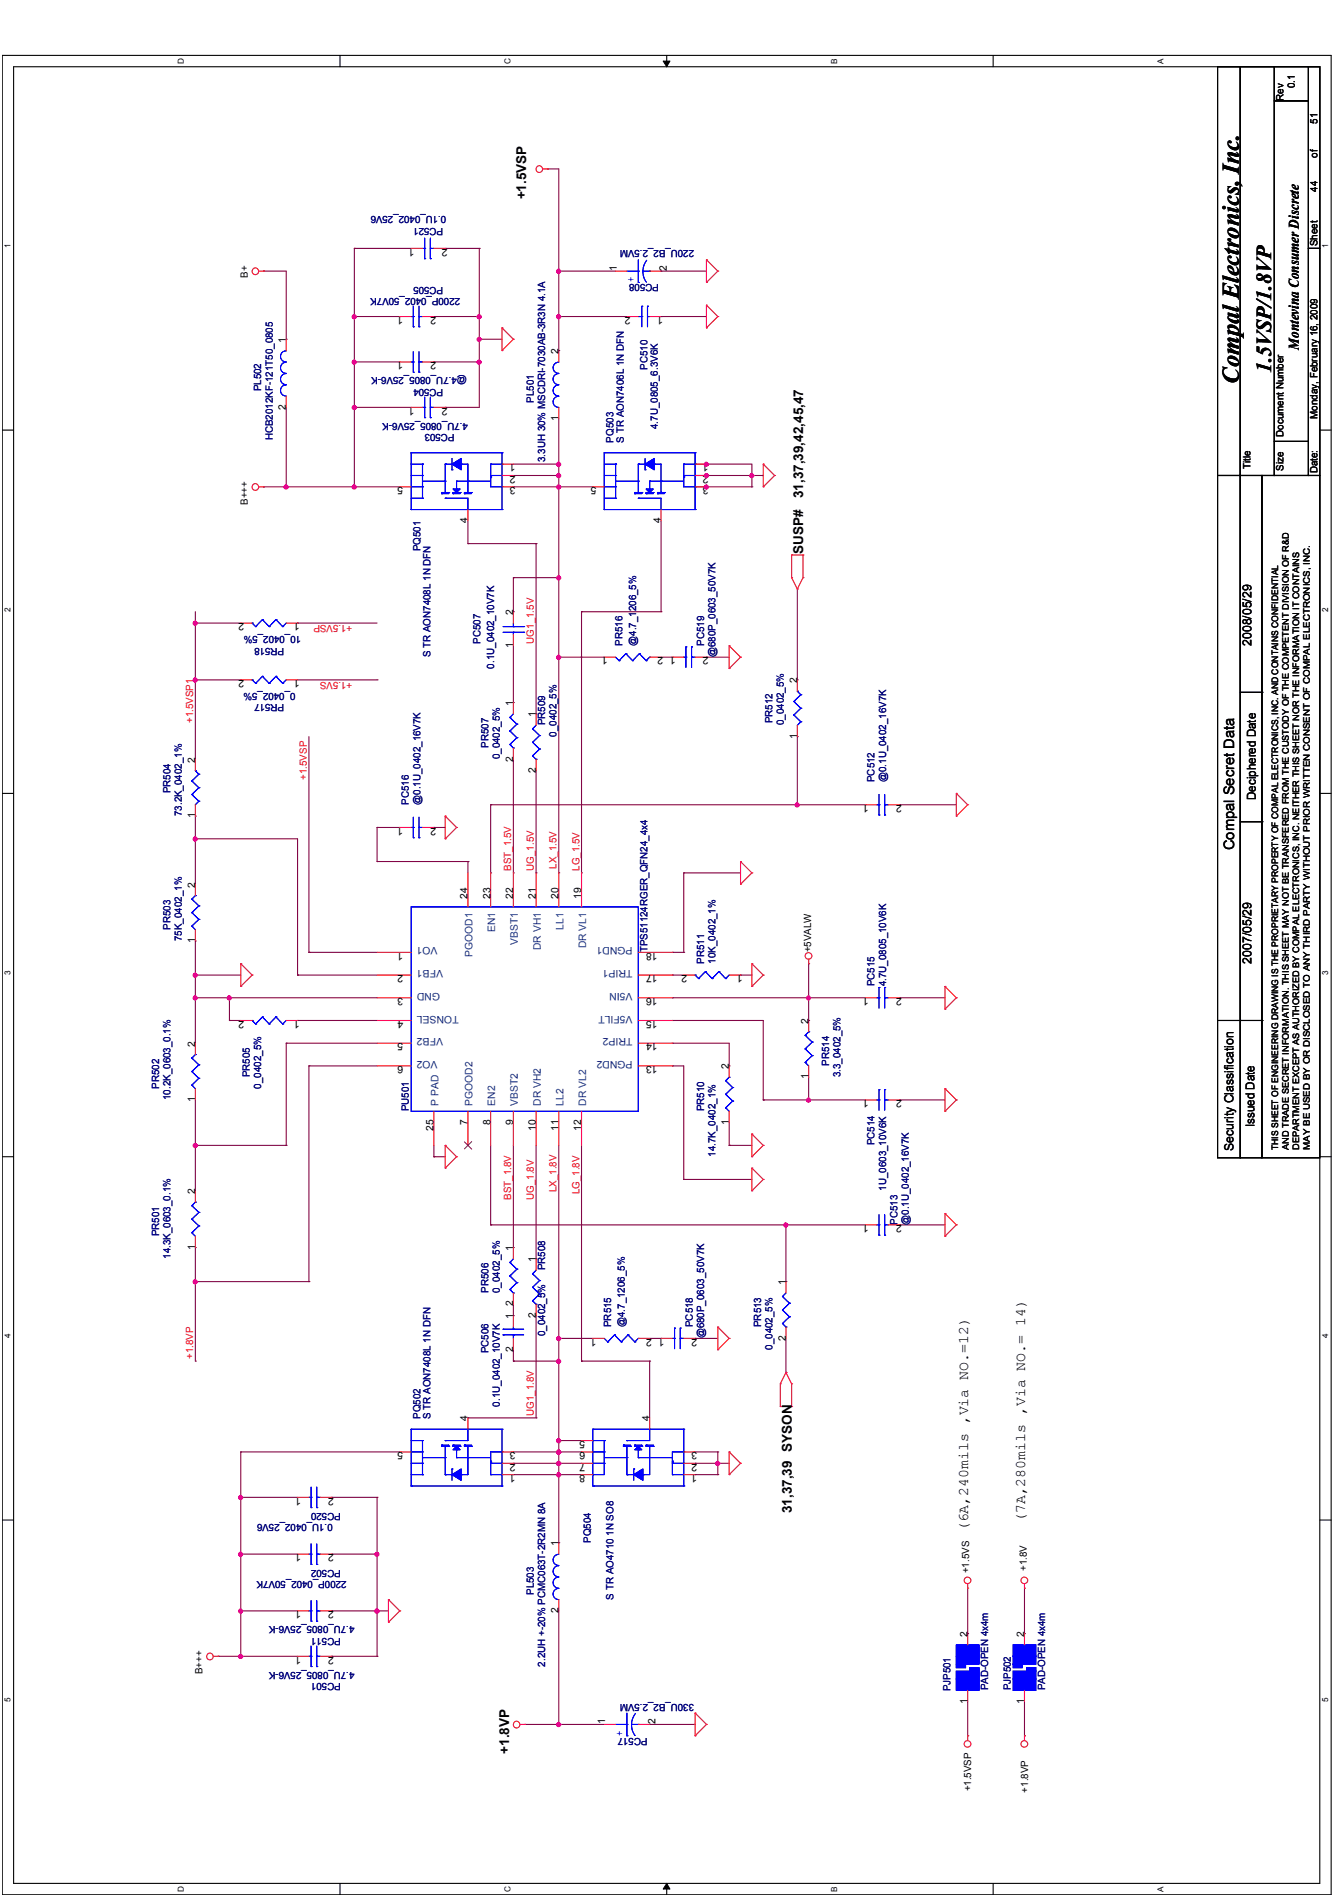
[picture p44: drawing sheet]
<svg xmlns="http://www.w3.org/2000/svg" width="210mm" height="297mm" viewBox="0 0 210 297" stroke-linecap="round" stroke-linejoin="round" font-family="sans-serif">
<defs><g id="words">
<text font-size="3.7" x="193.9" y="60.1" transform="rotate(-90 193.9 60.1)">Compal Electronics, Inc.</text>
<text font-size="3.3" x="199" y="58.5" transform="rotate(-90 199 58.5)">1.5VSP/1.8VP</text>
<g font-size="2.3">
<text x="203.3" y="54.7" transform="rotate(-90 203.3 54.7)">Montevina Consumer Discrete</text>
<text x="151.6" y="239.8" transform="rotate(-90 151.6 239.8)">(6A,240mils ,Via NO.=12)</text>
<text x="160.4" y="238.4" transform="rotate(-90 160.4 238.4)">(7A,280mils ,Via NO.= 14)</text>
</g>
<text font-size="2.2" x="193.2" y="133.1" transform="rotate(-90 193.2 133.1)">Compal Secret Data</text>
<g font-size="2.1">
<text x="82.3" y="31.2" transform="rotate(-90 82.3 31.2)">+1.5VSP</text>
<text x="125.7" y="78" transform="rotate(-90 125.7 78)">31,37,39,42,45,47</text>
<text x="125.7" y="86.7" transform="rotate(-90 125.7 86.7)">SUSP#</text>
<text x="124" y="237" transform="rotate(-90 124 237)">31,37,39 SYSON</text>
<text x="79.7" y="274.6" transform="rotate(-90 79.7 274.6)">+1.8VP</text>
</g>
<g font-size="1.9">
<text x="195.9" y="101.1" transform="rotate(-90 195.9 101.1)">2008/05/29</text>
<text x="196.6" y="125.3" transform="rotate(-90 196.6 125.3)">Deciphered Date</text>
<text x="195.9" y="150.9" transform="rotate(-90 195.9 150.9)">2007/05/29</text>
<text x="196.4" y="176.5" transform="rotate(-90 196.4 176.5)">Issued Date</text>
<text x="193.1" y="180.2" transform="rotate(-90 193.1 180.2)">Security Classification</text>
</g>
<g font-size="1.6">
<text x="200.9" y="15.8" transform="rotate(-90 200.9 15.8)">Rev</text>
<text x="202.7" y="13.8" transform="rotate(-90 202.7 13.8)">0.1</text>
<text x="206.2" y="19.3" transform="rotate(-90 206.2 19.3)">51</text>
<text x="206.2" y="24.7" transform="rotate(-90 206.2 24.7)">of</text>
<text x="206.2" y="30" transform="rotate(-90 206.2 30)">44</text>
<text x="64.9" y="38.9" transform="rotate(-180 64.9 38.9)">1</text>
<text x="70" y="38.9" transform="rotate(-180 70 38.9)">2</text>
<text x="206.2" y="38.6" transform="rotate(-90 206.2 38.6)">Sheet</text>
<text x="38.8" y="43.5" transform="rotate(-90 38.8 43.5)">B+</text>
<text x="96.5" y="42.4" transform="rotate(-90 96.5 42.4)">1</text>
<text x="104.4" y="42.4" transform="rotate(-90 104.4 42.4)">2</text>
<text x="44.8" y="53.7" transform="rotate(-90 44.8 53.7)">1</text>
<text x="63.1" y="49.6" transform="rotate(-180 63.1 49.6)">1</text>
<text x="68.2" y="49.6" transform="rotate(-180 68.2 49.6)">2</text>
<text x="98.7" y="49.6" transform="rotate(-180 98.7 49.6)">2</text>
<text x="103.8" y="49.6" transform="rotate(-180 103.8 49.6)">1</text>
<text x="63.1" y="56.7" transform="rotate(-180 63.1 56.7)">1</text>
<text x="68.2" y="56.7" transform="rotate(-180 68.2 56.7)">2</text>
<text x="87.4" y="55.4" transform="rotate(-90 87.4 55.4)">2</text>
<text x="44.8" y="64.1" transform="rotate(-90 44.8 64.1)">2</text>
<text x="64.9" y="63.8" transform="rotate(-180 64.9 63.8)">1</text>
<text x="70" y="63.8" transform="rotate(-180 70 63.8)">2</text>
<text x="87.4" y="65.9" transform="rotate(-90 87.4 65.9)">1</text>
<text x="206.2" y="65.6" transform="rotate(-90 206.2 65.6)">Monday, February 16, 2009</text>
<text x="200.9" y="68.4" transform="rotate(-90 200.9 68.4)">Document Number</text>
<text x="63.1" y="76.3" transform="rotate(-180 63.1 76.3)">5</text>
<text x="80.7" y="76.3" transform="rotate(-180 80.7 76.3)">3</text>
<text x="80.7" y="74.5" transform="rotate(-180 80.7 74.5)">2</text>
<text x="80.7" y="72.7" transform="rotate(-180 80.7 72.7)">1</text>
<text x="93.4" y="76.3" transform="rotate(-180 93.4 76.3)">5</text>
<text x="110.9" y="76.3" transform="rotate(-180 110.9 76.3)">3</text>
<text x="110.9" y="74.5" transform="rotate(-180 110.9 74.5)">2</text>
<text x="110.9" y="72.7" transform="rotate(-180 110.9 72.7)">1</text>
<text x="195.7" y="73.4" transform="rotate(-90 195.7 73.4)">Title</text>
<text x="200.9" y="73.7" transform="rotate(-90 200.9 73.7)">Size</text>
<text x="206.2" y="74.1" transform="rotate(-90 206.2 74.1)">Date:</text>
<text x="38.8" y="79.1" transform="rotate(-90 38.8 79.1)">B+++</text>
<text x="73.2" y="81.9" transform="rotate(-90 73.2 81.9)">4</text>
<text x="103.4" y="81.9" transform="rotate(-90 103.4 81.9)">4</text>
<text x="38.2" y="97.6" transform="rotate(-180 38.2 97.6)">2</text>
<text x="46.9" y="97.6" transform="rotate(-180 46.9 97.6)">1</text>
<text x="80.3" y="101.5" transform="rotate(-90 80.3 101.5)">1</text>
<text x="80.3" y="96.3" transform="rotate(-90 80.3 96.3)">2</text>
<text x="38.2" y="106.5" transform="rotate(-180 38.2 106.5)">2</text>
<text x="46.9" y="106.5" transform="rotate(-180 46.9 106.5)">1</text>
<text x="95.1" y="102.9" transform="rotate(-180 95.1 102.9)">1</text>
<text x="103.8" y="102.9" transform="rotate(-180 103.8 102.9)">2</text>
<text x="105.8" y="102.9" transform="rotate(-180 105.8 102.9)">1</text>
<text x="110.9" y="102.9" transform="rotate(-180 110.9 102.9)">2</text>
<text x="124.8" y="107" transform="rotate(-90 124.8 107)">2</text>
<text x="80.3" y="110.6" transform="rotate(-90 80.3 110.6)">1</text>
<text x="83.9" y="112.3" transform="rotate(-90 83.9 112.3)">1</text>
<text x="30.5" y="119.5" transform="rotate(-90 30.5 119.5)">2</text>
<text x="80.3" y="119.2" transform="rotate(-90 80.3 119.2)">2</text>
<text x="124.8" y="115.7" transform="rotate(-90 124.8 115.7)">1</text>
<text x="83.9" y="121" transform="rotate(-90 83.9 121)">2</text>
<text x="30.5" y="128.1" transform="rotate(-90 30.5 128.1)">1</text>
<text x="63.1" y="129.6" transform="rotate(-180 63.1 129.6)">1</text>
<text x="68.2" y="129.6" transform="rotate(-180 68.2 129.6)">2</text>
<text x="136" y="126.1" transform="rotate(-180 136 126.1)">1</text>
<text x="141.1" y="126.1" transform="rotate(-180 141.1 126.1)">2</text>
<text x="30.5" y="139" transform="rotate(-90 30.5 139)">2</text>
<text x="73.2" y="140.8" transform="rotate(-90 73.2 140.8)">24</text>
<text x="76.8" y="140.8" transform="rotate(-90 76.8 140.8)">23</text>
<text x="80.3" y="140.8" transform="rotate(-90 80.3 140.8)">22</text>
<text x="83.9" y="140.8" transform="rotate(-90 83.9 140.8)">21</text>
<text x="87.4" y="140.8" transform="rotate(-90 87.4 140.8)">20</text>
<text x="91" y="140.8" transform="rotate(-90 91 140.8)">19</text>
<text x="30.5" y="147.7" transform="rotate(-90 30.5 147.7)">1</text>
<text x="63.1" y="149.2" transform="rotate(-180 63.1 149.2)">1</text>
<text x="102.9" y="149.2" transform="rotate(-180 102.9 149.2)">18</text>
<text x="127" y="149.1" transform="rotate(-90 127 149.1)">+5VALW</text>
<text x="63.1" y="152.7" transform="rotate(-180 63.1 152.7)">2</text>
<text x="102.9" y="152.7" transform="rotate(-180 102.9 152.7)">17</text>
<text x="107.6" y="152.7" transform="rotate(-180 107.6 152.7)">2</text>
<text x="116.3" y="152.7" transform="rotate(-180 116.3 152.7)">1</text>
<text x="38.2" y="159.8" transform="rotate(-180 38.2 159.8)">2</text>
<text x="46.9" y="159.8" transform="rotate(-180 46.9 159.8)">1</text>
<text x="63.1" y="156.3" transform="rotate(-180 63.1 156.3)">3</text>
<text x="63.1" y="159.8" transform="rotate(-180 63.1 159.8)">4</text>
<text x="102.9" y="159.8" transform="rotate(-180 102.9 159.8)">15</text>
<text x="102.9" y="156.3" transform="rotate(-180 102.9 156.3)">16</text>
<text x="126.5" y="160.3" transform="rotate(-90 126.5 160.3)">2</text>
<text x="136" y="156.3" transform="rotate(-180 136 156.3)">1</text>
<text x="141.1" y="156.3" transform="rotate(-180 141.1 156.3)">2</text>
<text x="30.5" y="163.9" transform="rotate(-90 30.5 163.9)">2</text>
<text x="63.1" y="163.4" transform="rotate(-180 63.1 163.4)">5</text>
<text x="63.1" y="166.9" transform="rotate(-180 63.1 166.9)">6</text>
<text x="102.9" y="163.4" transform="rotate(-180 102.9 163.4)">14</text>
<text x="102.9" y="166.9" transform="rotate(-180 102.9 166.9)">13</text>
<text x="114.1" y="167.5" transform="rotate(-90 114.1 167.5)">2</text>
<text x="30.5" y="172.6" transform="rotate(-90 30.5 172.6)">1</text>
<text x="126.5" y="169" transform="rotate(-90 126.5 169)">1</text>
<text x="136" y="172.3" transform="rotate(-180 136 172.3)">1</text>
<text x="141.1" y="172.3" transform="rotate(-180 141.1 172.3)">2</text>
<text x="67.9" y="177" transform="rotate(-90 67.9 177)">25</text>
<text x="73.2" y="176.1" transform="rotate(-90 73.2 176.1)">7</text>
<text x="76.8" y="176.1" transform="rotate(-90 76.8 176.1)">8</text>
<text x="80.3" y="176.1" transform="rotate(-90 80.3 176.1)">9</text>
<text x="83.9" y="177" transform="rotate(-90 83.9 177)">10</text>
<text x="87.4" y="177" transform="rotate(-90 87.4 177)">11</text>
<text x="91" y="177" transform="rotate(-90 91 177)">12</text>
<text x="114.1" y="176.1" transform="rotate(-90 114.1 176.1)">1</text>
<text x="30.5" y="187" transform="rotate(-90 30.5 187)">2</text>
<text x="136" y="191.8" transform="rotate(-180 136 191.8)">1</text>
<text x="141.1" y="191.8" transform="rotate(-180 141.1 191.8)">2</text>
<text x="30.5" y="195.7" transform="rotate(-90 30.5 195.7)">1</text>
<text x="80.3" y="195.9" transform="rotate(-90 80.3 195.9)">1</text>
<text x="83.9" y="197.7" transform="rotate(-90 83.9 197.7)">1</text>
<text x="123" y="201.2" transform="rotate(-90 123 201.2)">1</text>
<text x="80.3" y="206.6" transform="rotate(-90 80.3 206.6)">1</text>
<text x="80.3" y="204.6" transform="rotate(-90 80.3 204.6)">2</text>
<text x="83.9" y="206.4" transform="rotate(-90 83.9 206.4)">2</text>
<text x="93.4" y="209.6" transform="rotate(-180 93.4 209.6)">1</text>
<text x="102" y="209.6" transform="rotate(-180 102 209.6)">2</text>
<text x="104" y="209.6" transform="rotate(-180 104 209.6)">1</text>
<text x="109.1" y="209.6" transform="rotate(-180 109.1 209.6)">2</text>
<text x="123" y="209.9" transform="rotate(-90 123 209.9)">2</text>
<text x="80.3" y="211.7" transform="rotate(-90 80.3 211.7)">2</text>
<text x="63.1" y="227.4" transform="rotate(-180 63.1 227.4)">5</text>
<text x="73.2" y="222.6" transform="rotate(-90 73.2 222.6)">4</text>
<text x="80.7" y="227.4" transform="rotate(-180 80.7 227.4)">3</text>
<text x="91.6" y="227.4" transform="rotate(-180 91.6 227.4)">6</text>
<text x="91.6" y="225.6" transform="rotate(-180 91.6 225.6)">5</text>
<text x="101.6" y="222.6" transform="rotate(-90 101.6 222.6)">4</text>
<text x="109.1" y="227.4" transform="rotate(-180 109.1 227.4)">3</text>
<text x="80.7" y="229.2" transform="rotate(-180 80.7 229.2)">2</text>
<text x="80.7" y="230.9" transform="rotate(-180 80.7 230.9)">1</text>
<text x="91.6" y="229.2" transform="rotate(-180 91.6 229.2)">7</text>
<text x="91.6" y="230.9" transform="rotate(-180 91.6 230.9)">8</text>
<text x="109.1" y="229.2" transform="rotate(-180 109.1 229.2)">2</text>
<text x="109.1" y="230.9" transform="rotate(-180 109.1 230.9)">1</text>
<text x="47.1" y="234.5" transform="rotate(-180 47.1 234.5)">1</text>
<text x="52.2" y="234.5" transform="rotate(-180 52.2 234.5)">2</text>
<text x="47.1" y="243.4" transform="rotate(-180 47.1 243.4)">1</text>
<text x="52.2" y="243.4" transform="rotate(-180 52.2 243.4)">2</text>
<text x="87.4" y="242.1" transform="rotate(-90 87.4 242.1)">1</text>
<text x="151.7" y="246.4" transform="rotate(-90 151.7 246.4)">+1.5VS</text>
<text x="160.7" y="246" transform="rotate(-90 160.7 246)">+1.8V</text>
<text x="47.1" y="252.3" transform="rotate(-180 47.1 252.3)">1</text>
<text x="52.2" y="252.3" transform="rotate(-180 52.2 252.3)">2</text>
<text x="87.4" y="252.6" transform="rotate(-90 87.4 252.6)">2</text>
<text x="151.4" y="256.3" transform="rotate(-90 151.4 256.3)">2</text>
<text x="160.3" y="256.3" transform="rotate(-90 160.3 256.3)">2</text>
<text x="31.7" y="262.2" transform="rotate(-90 31.7 262.2)">B+++</text>
<text x="47.1" y="259.4" transform="rotate(-180 47.1 259.4)">1</text>
<text x="52.2" y="259.4" transform="rotate(-180 52.2 259.4)">2</text>
<text x="94.7" y="270" transform="rotate(-90 94.7 270)">1</text>
<text x="102.6" y="270" transform="rotate(-90 102.6 270)">2</text>
<text x="151.4" y="266.8" transform="rotate(-90 151.4 266.8)">1</text>
<text x="160.3" y="266.8" transform="rotate(-90 160.3 266.8)">1</text>
<text x="152" y="280.5" transform="rotate(-90 152 280.5)">+1.5VSP</text>
<text x="160.9" y="280.7" transform="rotate(-90 160.9 280.7)">+1.8VP</text>
</g>
<g font-size="1.6" fill="#000080">
<text x="69.4" y="35.6" transform="rotate(-180 69.4 35.6)">PC521</text>
<text x="69.9" y="33.9" transform="rotate(-180 69.9 33.9)">0.1U_0402_25V6</text>
<text x="108.6" y="39.2" transform="rotate(-180 108.6 39.2)">220U_B2_2.5VM</text>
<text x="69.4" y="44.9" transform="rotate(-180 69.4 44.9)">PC505</text>
<text x="72" y="46.6" transform="rotate(-180 72 46.6)">2200P_0402_50V7K</text>
<text x="103.1" y="44.5" transform="rotate(-180 103.1 44.5)">PC508</text>
<text x="73.1" y="59.1" transform="rotate(-180 73.1 59.1)">@4.7U_0805_25V6-K</text>
<text x="101.4" y="57.9" transform="rotate(-90 101.4 57.9)">PC510</text>
<text x="40.9" y="61.3" transform="rotate(-90 40.9 61.3)">PL502</text>
<text x="69.4" y="60.9" transform="rotate(-180 69.4 60.9)">PC504</text>
<text x="83.6" y="63.1" transform="rotate(-90 83.6 63.1)">PL501</text>
<text x="42.7" y="69" transform="rotate(-90 42.7 69)">HCB2012KF-121T50_0805</text>
<text x="71.1" y="68" transform="rotate(-180 71.1 68)">PC503</text>
<text x="73.2" y="66.2" transform="rotate(-180 73.2 66.2)">4.7U_0805_25V6-K</text>
<text x="96" y="69.3" transform="rotate(-90 96 69.3)">PQ503</text>
<text x="97.6" y="69.3" transform="rotate(-90 97.6 69.3)">S TR AON7406L 1N DFN</text>
<text x="103" y="67.2" transform="rotate(-90 103 67.2)">4.7U_0805_6.3V6K</text>
<text x="85.4" y="72.3" transform="rotate(-90 85.4 72.3)">3.3UH 30% MSCDRI-7030AB-3R3N 4.1A</text>
<text x="65.8" y="86.3" transform="rotate(-90 65.8 86.3)">PQ501</text>
<text x="44.5" y="101.4" transform="rotate(-180 44.5 101.4)">PR518</text>
<text x="47.1" y="99.6" transform="rotate(-180 47.1 99.6)">10_0402_5%</text>
<text x="75.2" y="100.8" transform="rotate(-90 75.2 100.8)">PC507</text>
<text x="97.5" y="101.1" transform="rotate(-90 97.5 101.1)">PR516</text>
<text x="99.6" y="101.1" transform="rotate(-90 99.6 101.1)">@4.7_1206_5%</text>
<text x="110.2" y="101.1" transform="rotate(-90 110.2 101.1)">PC519</text>
<text x="67.4" y="102.9" transform="rotate(-90 67.4 102.9)">S TR AON7408L 1N DFN</text>
<text x="77.4" y="104.7" transform="rotate(-90 77.4 104.7)">0.1U_0402_10V7K</text>
<text x="112" y="102.9" transform="rotate(-90 112 102.9)">@680P_0603_50V7K</text>
<text x="44.5" y="110.3" transform="rotate(-180 44.5 110.3)">PR517</text>
<text x="46.2" y="108.5" transform="rotate(-180 46.2 108.5)">0_0402_5%</text>
<text x="85.4" y="113.6" transform="rotate(-90 85.4 113.6)">PR509</text>
<text x="120.9" y="113.2" transform="rotate(-90 120.9 113.2)">PR512</text>
<text x="122.7" y="113.6" transform="rotate(-90 122.7 113.6)">0_0402_5%</text>
<text x="76.5" y="117.1" transform="rotate(-90 76.5 117.1)">PR507</text>
<text x="78.2" y="118.9" transform="rotate(-90 78.2 118.9)">0_0402_5%</text>
<text x="87.1" y="115.3" transform="rotate(-90 87.1 115.3)">0_0402_5%</text>
<text x="26.7" y="124.2" transform="rotate(-90 26.7 124.2)">PR504</text>
<text x="136.9" y="122.5" transform="rotate(-90 136.9 122.5)">PC512</text>
<text x="138.7" y="122.5" transform="rotate(-90 138.7 122.5)">@0.1U_0402_16V7K</text>
<text x="28.5" y="127.8" transform="rotate(-90 28.5 127.8)">73.2K_0402_1%</text>
<text x="64" y="126" transform="rotate(-90 64 126)">PC516</text>
<text x="65.8" y="126" transform="rotate(-90 65.8 126)">@0.1U_0402_16V7K</text>
<text x="26.7" y="145.6" transform="rotate(-90 26.7 145.6)">PR503</text>
<text x="28.5" y="147.3" transform="rotate(-90 28.5 147.3)">75K_0402_1%</text>
<text x="101.4" y="149.1" transform="rotate(-90 101.4 149.1)">TPS51124RGER_QFN24_4x4</text>
<text x="110.2" y="150.9" transform="rotate(-90 110.2 150.9)">PR511</text>
<text x="112" y="150.9" transform="rotate(-90 112 150.9)">10K_0402_1%</text>
<text x="136.9" y="154.5" transform="rotate(-90 136.9 154.5)">PC515</text>
<text x="138.7" y="154.5" transform="rotate(-90 138.7 154.5)">4.7U_0805_10V6K</text>
<text x="129.8" y="166.9" transform="rotate(-90 129.8 166.9)">PR514</text>
<text x="24.9" y="170.5" transform="rotate(-90 24.9 170.5)">PR502</text>
<text x="26.7" y="172.2" transform="rotate(-90 26.7 172.2)">10.2K_0603_0.1%</text>
<text x="39.1" y="168.7" transform="rotate(-90 39.1 168.7)">PR505</text>
<text x="40.9" y="170.5" transform="rotate(-90 40.9 170.5)">0_0402_5%</text>
<text x="131.6" y="168.7" transform="rotate(-90 131.6 168.7)">3.3_0402_5%</text>
<text x="64" y="174" transform="rotate(-90 64 174)">PU501</text>
<text x="110.2" y="174" transform="rotate(-90 110.2 174)">PR510</text>
<text x="136.9" y="179.3" transform="rotate(-90 136.9 179.3)">PC514</text>
<text x="112" y="181.1" transform="rotate(-90 112 181.1)">14.7K_0402_1%</text>
<text x="138.7" y="186.5" transform="rotate(-90 138.7 186.5)">1U_0603_10V6K</text>
<text x="140.5" y="191.8" transform="rotate(-90 140.5 191.8)">PC513</text>
<text x="142.2" y="191.8" transform="rotate(-90 142.2 191.8)">@0.1U_0402_16V7K</text>
<text x="24.9" y="193.6" transform="rotate(-90 24.9 193.6)">PR501</text>
<text x="26.7" y="197.1" transform="rotate(-90 26.7 197.1)">14.3K_0603_0.1%</text>
<text x="76.5" y="202.5" transform="rotate(-90 76.5 202.5)">PR506</text>
<text x="78.2" y="202.5" transform="rotate(-90 78.2 202.5)">0_0402_5%</text>
<text x="85.4" y="198.9" transform="rotate(-90 85.4 198.9)">PR508</text>
<text x="85.4" y="209.2" transform="rotate(-90 85.4 209.2)">0_0402_5%</text>
<text x="95.7" y="207.8" transform="rotate(-90 95.7 207.8)">PR515</text>
<text x="97.8" y="207.8" transform="rotate(-90 97.8 207.8)">@4.7_1206_5%</text>
<text x="108.5" y="207.8" transform="rotate(-90 108.5 207.8)">PC518</text>
<text x="110.2" y="209.6" transform="rotate(-90 110.2 209.6)">@680P_0603_50V7K</text>
<text x="119.1" y="207.8" transform="rotate(-90 119.1 207.8)">PR513</text>
<text x="76.5" y="211.9" transform="rotate(-90 76.5 211.9)">PC506</text>
<text x="120.9" y="211.3" transform="rotate(-90 120.9 211.3)">0_0402_5%</text>
<text x="78.2" y="220.2" transform="rotate(-90 78.2 220.2)">0.1U_0402_10V7K</text>
<text x="65.8" y="222.2" transform="rotate(-90 65.8 222.2)">PQ502</text>
<text x="67.4" y="222.2" transform="rotate(-90 67.4 222.2)">S TR AON7408L 1N DFN</text>
<text x="52.1" y="238.7" transform="rotate(-180 52.1 238.7)">0.1U_0402_25V6</text>
<text x="53.3" y="236.9" transform="rotate(-180 53.3 236.9)">PC520</text>
<text x="53.3" y="245.8" transform="rotate(-180 53.3 245.8)">PC502</text>
<text x="92.5" y="241.6" transform="rotate(-90 92.5 241.6)">PQ504</text>
<text x="54.2" y="247.5" transform="rotate(-180 54.2 247.5)">2200P_0402_50V7K</text>
<text x="83.6" y="249.7" transform="rotate(-90 83.6 249.7)">PL503</text>
<text x="96" y="250.5" transform="rotate(-90 96 250.5)">S TR AO4710 1N SO8</text>
<text x="53.3" y="256.4" transform="rotate(-180 53.3 256.4)">PC511</text>
<text x="55.5" y="254.7" transform="rotate(-180 55.5 254.7)">4.7U_0805_25V6-K</text>
<text x="53.3" y="263.5" transform="rotate(-180 53.3 263.5)">PC501</text>
<text x="55.5" y="261.8" transform="rotate(-180 55.5 261.8)">4.7U_0805_25V6-K</text>
<text x="85.4" y="261" transform="rotate(-90 85.4 261)">2.2UH +-20% PCMC063T-2R2MN 8A</text>
<text x="108.6" y="266.8" transform="rotate(-180 108.6 266.8)">330U_B2_2.5VM</text>
<text x="148.8" y="264.9" transform="rotate(-90 148.8 264.9)">PJP501</text>
<text x="154.7" y="264.7" transform="rotate(-90 154.7 264.7)">PAD-OPEN 4x4m</text>
<text x="158.2" y="264.7" transform="rotate(-90 158.2 264.7)">PJP502</text>
<text x="163.6" y="264.7" transform="rotate(-90 163.6 264.7)">PAD-OPEN 4x4m</text>
<text x="101.4" y="272.1" transform="rotate(-180 101.4 272.1)">PC517</text>
</g>
<g font-size="1.6" fill="#00f">
<text x="99.2" y="44.2" transform="rotate(-90 99.2 44.2)">+</text>
<text x="97.4" y="271.8" transform="rotate(-90 97.4 271.8)">+</text>
</g>
<g font-size="1.6" fill="#f00">
<text x="55.1" y="97.9" transform="rotate(-180 55.1 97.9)">+1.5VSP</text>
<text x="83.6" y="100.8" transform="rotate(-90 83.6 100.8)">UG1_1.5V</text>
<text x="55.1" y="106.8" transform="rotate(-180 55.1 106.8)">+1.5VS</text>
<text x="30.2" y="113.2" transform="rotate(-90 30.2 113.2)">+1.5VSP1</text>
<text x="48" y="122.1" transform="rotate(-90 48 122.1)">+1.5VSP</text>
<text x="80" y="136.3" transform="rotate(-90 80 136.3)">BST_1.5V</text>
<text x="83.6" y="136.3" transform="rotate(-90 83.6 136.3)">UG_1.5V</text>
<text x="87.1" y="136" transform="rotate(-90 87.1 136)">LX_1.5V</text>
<text x="90.7" y="136.3" transform="rotate(-90 90.7 136.3)">LG_1.5V</text>
<text x="80" y="187.9" transform="rotate(-90 80 187.9)">BST_1.8V</text>
<text x="83.6" y="187.9" transform="rotate(-90 83.6 187.9)">UG_1.8V</text>
<text x="87.1" y="186.7" transform="rotate(-90 87.1 186.7)">LX_1.8V</text>
<text x="90.7" y="187" transform="rotate(-90 90.7 187)">LG_1.8V</text>
<text x="30.2" y="212.8" transform="rotate(-90 30.2 212.8)">+1.8VP</text>
<text x="83.6" y="221.7" transform="rotate(-90 83.6 221.7)">UG1_1.8V</text>
</g>
<g font-size="1.6" fill="#004080">
<text x="68.5" y="148.4" transform="rotate(-180 68.5 148.4)">VO1</text>
<text x="74" y="149.8" transform="rotate(-90 74 149.8)">PGOOD1</text>
<text x="77.5" y="146" transform="rotate(-90 77.5 146)">EN1</text>
<text x="81.1" y="147.9" transform="rotate(-90 81.1 147.9)">VBST1</text>
<text x="84.6" y="148.7" transform="rotate(-90 84.6 148.7)">DR VH1</text>
<text x="88.2" y="145.6" transform="rotate(-90 88.2 145.6)">LL1</text>
<text x="91.7" y="148.5" transform="rotate(-90 91.7 148.5)">DR VL1</text>
<text x="99" y="148.4" transform="rotate(-180 99 148.4)">PGND1</text>
<text x="68.9" y="155.5" transform="rotate(-180 68.9 155.5)">GND</text>
<text x="69.4" y="151.9" transform="rotate(-180 69.4 151.9)">VFB1</text>
<text x="99" y="151.9" transform="rotate(-180 99 151.9)">TRIP1</text>
<text x="99" y="155.5" transform="rotate(-180 99 155.5)">V5IN</text>
<text x="71.8" y="159" transform="rotate(-180 71.8 159)">TONSEL</text>
<text x="99" y="159" transform="rotate(-180 99 159)">V5FILT</text>
<text x="68.5" y="166.1" transform="rotate(-180 68.5 166.1)">VO2</text>
<text x="69.4" y="162.6" transform="rotate(-180 69.4 162.6)">VFB2</text>
<text x="99" y="162.6" transform="rotate(-180 99 162.6)">TRIP2</text>
<text x="99" y="166.1" transform="rotate(-180 99 166.1)">PGND2</text>
<text x="68.6" y="173.1" transform="rotate(-90 68.6 173.1)">P PAD</text>
<text x="74" y="173.1" transform="rotate(-90 74 173.1)">PGOOD2</text>
<text x="77.5" y="173.1" transform="rotate(-90 77.5 173.1)">EN2</text>
<text x="81.1" y="173.1" transform="rotate(-90 81.1 173.1)">VBST2</text>
<text x="84.6" y="173.1" transform="rotate(-90 84.6 173.1)">DR VH2</text>
<text x="88.2" y="173.1" transform="rotate(-90 88.2 173.1)">LL2</text>
<text x="91.7" y="173.1" transform="rotate(-90 91.7 173.1)">DR VL2</text>
</g>
<g font-size="1.4">
<text x="200.1" y="180.1" transform="rotate(-90 200.1 180.1)">THIS SHEET OF ENGINEERING DRAWING IS THE PROPRIETARY PROPERTY OF COMPAL ELECTRONICS, INC. AND CONTAINS CONFIDENTIAL</text>
<text x="201.7" y="180.1" transform="rotate(-90 201.7 180.1)">AND TRADE SECRET INFORMATION. THIS SHEET MAY NOT BE TRANSFERED FROM THE CUSTODY OF THE COMPETENT DIVISION OF R&amp;D</text>
<text x="203.4" y="180.1" transform="rotate(-90 203.4 180.1)">DEPARTMENT EXCEPT AS AUTHORIZED BY COMPAL ELECTRONICS, INC. NEITHER THIS SHEET NOR THE INFORMATION IT CONTAINS</text>
<text x="205" y="180.1" transform="rotate(-90 205 180.1)">MAY BE USED BY OR DISCLOSED TO ANY THIRD PARTY WITHOUT PRIOR WRITTEN CONSENT OF COMPAL ELECTRONICS, INC.</text>
</g>
<g font-size="1.3">
<text x="28.8" y="10" transform="rotate(-90 28.8 10)">D</text>
<text x="79.9" y="10" transform="rotate(-90 79.9 10)">C</text>
<text x="131" y="10" transform="rotate(-90 131 10)">B</text>
<text x="182.1" y="10" transform="rotate(-90 182.1 10)">A</text>
<text x="1.7" y="38.9" transform="rotate(-90 1.7 38.9)">1</text>
<text x="207.9" y="38.9" transform="rotate(-90 207.9 38.9)">1</text>
<text x="1.7" y="95.8" transform="rotate(-90 1.7 95.8)">2</text>
<text x="207.9" y="95.8" transform="rotate(-90 207.9 95.8)">2</text>
<text x="1.7" y="152.7" transform="rotate(-90 1.7 152.7)">3</text>
<text x="207.9" y="152.7" transform="rotate(-90 207.9 152.7)">3</text>
<text x="1.7" y="209.6" transform="rotate(-90 1.7 209.6)">4</text>
<text x="207.9" y="209.6" transform="rotate(-90 207.9 209.6)">4</text>
<text x="1.7" y="266.5" transform="rotate(-90 1.7 266.5)">5</text>
<text x="207.9" y="266.5" transform="rotate(-90 207.9 266.5)">5</text>
<text x="28.8" y="296.2" transform="rotate(-90 28.8 296.2)">D</text>
<text x="79.9" y="296.2" transform="rotate(-90 79.9 296.2)">C</text>
<text x="131" y="296.2" transform="rotate(-90 131 296.2)">B</text>
<text x="182.1" y="296.2" transform="rotate(-90 182.1 296.2)">A</text>
</g>
</g></defs>
<path d="M.4 8.7h208v288h-208zM2.1 10.5h204.5v284.4h-204.5z" fill="none" stroke="#000" stroke-width=".17"/>
<g fill="#fff">
<path d="M.5 265.8h1.4v.7h-1.4z"/>
<path d="M206.8 265.8h1.3v.7h-1.3z"/>
</g>
<path d="M.4 238h1.7M206.6 238h1.8" fill="none" stroke="#000" stroke-width=".17"/>
<g fill="#fff">
<path d="M.5 208.9h1.4v.7h-1.4z"/>
<path d="M206.8 208.9h1.3v.7h-1.3z"/>
</g>
<path d="M.4 181.1h1.7M206.6 181.1h1.8" fill="none" stroke="#000" stroke-width=".17"/>
<g fill="#fff">
<path d="M.5 152h1.4v.7h-1.4z"/>
<path d="M206.8 152h1.3v.7h-1.3z"/>
</g>
<path d="M.4 124.2h1.7M206.6 124.2h1.8" fill="none" stroke="#000" stroke-width=".17"/>
<g fill="#fff">
<path d="M.5 95.1h1.4v.7h-1.4z"/>
<path d="M206.8 95.1h1.3v.7h-1.3z"/>
</g>
<path d="M.4 67.3h1.7M206.6 67.3h1.8" fill="none" stroke="#000" stroke-width=".17"/>
<g fill="#fff">
<path d="M.5 38.2h1.4v.7h-1.4z"/>
<path d="M206.8 38.2h1.3v.7h-1.3z"/>
<path d="M27.7 295.3h1.4v.9h-1.4z"/>
<path d="M27.7 9.1h1.4v.9h-1.4z"/>
<path d="M78.7 295.3h1.4v.9h-1.4z"/>
<path d="M78.7 9.1h1.4v.9h-1.4z"/>
</g>
<path d="M53.2 8.7v1.8M53.2 294.9v1.8" fill="none" stroke="#000" stroke-width=".17"/>
<g fill="#fff">
<path d="M129.9 295.4h1.4v.8h-1.4z"/>
<path d="M129.9 9.2h1.4v.8h-1.4z"/>
</g>
<path d="M104.4 8.7v1.8M104.4 294.9v1.8" fill="none" stroke="#000" stroke-width=".17"/>
<path d="M103.8 9.6h1.1l-.5 .9zM104.4 294.9l.5 .9h-1.1z" fill="#000"/>
<path d="M103.8 9.6h1.1l-.5 .9zM104.4 294.9l.5 .9h-1.1z" fill="none" stroke="#000" stroke-width=".16"/>
<g fill="#fff">
<path d="M181 295.4h1.4v.8h-1.4z"/>
<path d="M181 9.2h1.4v.8h-1.4z"/>
</g>
<path d="M155.4 8.7v1.8M155.4 294.9v1.8" fill="none" stroke="#000" stroke-width=".17"/>
<path d="M30.6 97.6h.1M30.6 95.8v1.8M80.4 118.9v17.8M80.4 136.7h.1M115.9 152.7h.1M115.9 152.7h1.8M48.4 166.9h.1M48.4 166.9h10.6" fill="none" stroke="#800040" stroke-width=".17"/>
<circle cx="30.5" cy="97.6" r=".32" fill="#f0f"/>
<circle cx="30.5" cy="97.6" r=".32" fill="none" stroke="#f0f" stroke-width=".17"/>
<g fill="none" stroke="#800040" stroke-width=".17">
<path d="M87.5 54.9h.1M87.5 49.6v5.3M35.9 159.8h.1M35.9 159.8h1.8M46.6 152.7h.1M46.6 152.7h12.4M44.8 163.3h.1M44.8 179.3h.1M44.8 163.3h14.2M44.8 163.3v16M67.9 179.3v1.8M67.9 181.1h.1"/>
<path d="M123 191.8h.1M123 191.8h12.5"/>
</g>
<circle cx="123" cy="191.8" r=".32" fill="#f0f"/>
<circle cx="123" cy="191.8" r=".32" fill="none" stroke="#f0f" stroke-width=".17"/>
<path d="M80.4 229.1h.1M80.4 229.1h7.1" fill="none" stroke="#800040" stroke-width=".17"/>
<circle cx="87.4" cy="229.2" r=".32" fill="#f0f"/>
<circle cx="87.4" cy="229.2" r=".32" fill="none" stroke="#f0f" stroke-width=".17"/>
<path d="M87.5 230.9h.1M87.5 229.1v1.8" fill="none" stroke="#800040" stroke-width=".17"/>
<circle cx="87.4" cy="229.2" r=".32" fill="#f0f"/>
<circle cx="87.4" cy="229.2" r=".32" fill="none" stroke="#f0f" stroke-width=".17"/>
<circle cx="87.4" cy="230.9" r=".32" fill="#f0f"/>
<circle cx="87.4" cy="230.9" r=".32" fill="none" stroke="#f0f" stroke-width=".17"/>
<path d="M35.9 159.8h.1M35.9 156.2h.1M35.9 156.2v3.6M35.9 156.2h23.1M46.6 159.8h.1M46.6 159.8h12.4M107 166.9v17.8M107 184.7h.1" fill="none" stroke="#800040" stroke-width=".17"/>
<circle cx="35.9" cy="156.3" r=".32" fill="#f0f"/>
<circle cx="35.9" cy="156.3" r=".32" fill="none" stroke="#f0f" stroke-width=".17"/>
<g fill="none" stroke="#800040" stroke-width=".17">
<path d="M75 53.1h.1M75 49.6v3.5M91 95.8h.1M91 95.8h12.5M91 95.8v40.9M91 136.7h.1M30.6 156.2h.1M30.6 152.7h.1M30.6 156.2h5.3M30.6 152.7h7.1M105.2 166.9h.1M105.2 166.9h1.8"/>
<path d="M67.9 181.1h.1M67.9 181.1h1.8M107 184.7h.1M107 184.7h10.7M37.7 234.5h.1M37.7 227.3v7.2"/>
</g>
<circle cx="30.5" cy="152.7" r=".32" fill="#f0f"/>
<circle cx="30.5" cy="152.7" r=".32" fill="none" stroke="#f0f" stroke-width=".17"/>
<path d="M117.7 74.5h.1M117.7 74.5h1.8M30.6 156.2h.1M30.6 152.7v3.5M112.4 229.1h.1M112.4 229.1h1.7" fill="none" stroke="#800040" stroke-width=".17"/>
<circle cx="112.3" cy="229.2" r=".32" fill="#f0f"/>
<circle cx="112.3" cy="229.2" r=".32" fill="none" stroke="#f0f" stroke-width=".17"/>
<g fill="none" stroke="#800040" stroke-width=".17">
<path d="M44.8 53.1h.1M44.8 42.5v10.6M67.9 56.7h.1M67.9 56.7h7.1M75 56.7h.1M75 53.1v3.6M80.4 95.8h.1M80.4 90.5v5.3M83.9 85.1v26.7M80.4 110h.1M80.4 101.1v8.9M83.9 111.8h.1"/>
<path d="M107 136.7v12.4M107 149.1h.1M37.7 227.3h.1M37.7 227.3h24.9M87.5 227.3h.1M87.5 227.3h3.5M108.8 230.9h.1M108.8 230.9h3.6M112.4 229.1h.1M112.4 230.9h.1M112.4 227.3v3.6M51.9 243.4h.1"/>
<path d="M51.9 243.4h7.1"/>
</g>
<circle cx="87.4" cy="227.4" r=".32" fill="#f0f"/>
<circle cx="87.4" cy="227.4" r=".32" fill="none" stroke="#f0f" stroke-width=".17"/>
<path d="M67.9 49.6h.1M67.9 49.6h7.1M91 179.3v33.8M91 213.1h.1M87.5 229.1h.1M87.5 227.3v1.8" fill="none" stroke="#800040" stroke-width=".17"/>
<circle cx="75" cy="49.6" r=".32" fill="#f0f"/>
<circle cx="75" cy="49.6" r=".32" fill="none" stroke="#f0f" stroke-width=".17"/>
<g fill="none" stroke="#800040" stroke-width=".17">
<path d="M103.5 49.6h.1M103.5 49.6h7.1M80.4 90.5h.1M80.4 90.5h7.1M46.6 131.3v21.4M76.8 136.7h.1M76.8 126v10.7M46.6 152.7h.1M105.2 152.7h.1M105.2 149.1h.1M105.2 156.2h.1M105.2 152.7h1.8"/>
<path d="M105.2 149.1h1.8M105.2 156.2h21.4v3.6M126.6 159.8h.1M123 191.8v8.9M123 200.7h.1"/>
</g>
<circle cx="87.4" cy="90.5" r=".32" fill="#f0f"/>
<circle cx="87.4" cy="90.5" r=".32" fill="none" stroke="#f0f" stroke-width=".17"/>
<g fill="none" stroke="#800040" stroke-width=".17">
<path d="M108.8 74.5h.1M108.8 76.2h.1M108.8 72.7h.1M108.8 74.5h1.8M108.8 76.2h1.8M108.8 72.7h1.8M103.5 95.8h.1M103.5 81.6v14.2M87.5 102.9h.1M87.5 102.9v33.8M87.5 102.9h7.1M103.5 102.9h1.7"/>
<path d="M105.2 102.9h.1M110.6 102.9h.1M110.6 102.9h3.5M87.5 136.7h.1M30.6 213.1h.1M30.6 200.7v12.4M87.5 209.6h.1M87.5 213.1h.1M87.5 209.6h5.3M87.5 209.6v3.5M101.7 209.6h1.8M103.5 209.6h.1"/>
<path d="M108.8 209.6h.1M108.8 209.6h3.6M151.5 255.8h.1M151.5 248.7v7.1M151.5 271.8h.1M151.5 266.5v5.3"/>
</g>
<circle cx="30.5" cy="200.7" r=".32" fill="#f0f"/>
<circle cx="30.5" cy="200.7" r=".32" fill="none" stroke="#f0f" stroke-width=".17"/>
<g fill="none" stroke="#800040" stroke-width=".17">
<path d="M85.7 26.5h.1M85.7 26.5h1.8M41.2 42.5h.1M41.2 42.5h3.6M44.8 76.2h.1M44.8 63.8v12.4M110.6 72.7h.1M110.6 72.7h7.1M124.8 92.2v14.3M124.8 106.5h.1M91 213.1h.1M91 213.1h10.7"/>
<path d="M101.7 213.1h.1M101.7 213.1v8.9M108.8 227.3h3.6M112.4 227.3h.1"/>
</g>
<circle cx="110.6" cy="72.7" r=".32" fill="#f0f"/>
<circle cx="110.6" cy="72.7" r=".32" fill="none" stroke="#f0f" stroke-width=".17"/>
<path d="M41.2 76.2h.1M41.2 76.2h3.6M117.7 74.5h.1M117.7 72.7v1.8M80.4 213.1h.1M80.4 213.1h7.1M34.1 259.4h.1M34.1 259.4h3.6" fill="none" stroke="#800040" stroke-width=".17"/>
<circle cx="87.4" cy="213.2" r=".32" fill="#f0f"/>
<circle cx="87.4" cy="213.2" r=".32" fill="none" stroke="#f0f" stroke-width=".17"/>
<path d="M37.7 243.4h.1M37.7 243.4h8.9" fill="none" stroke="#800040" stroke-width=".17"/>
<circle cx="37.7" cy="243.4" r=".32" fill="#f0f"/>
<circle cx="37.7" cy="243.4" r=".32" fill="none" stroke="#f0f" stroke-width=".17"/>
<path d="M87.5 90.5v12.4M87.5 102.9h.1M101.7 270h.1M101.7 270h7.1" fill="none" stroke="#800040" stroke-width=".17"/>
<circle cx="87.4" cy="102.9" r=".32" fill="#f0f"/>
<circle cx="87.4" cy="102.9" r=".32" fill="none" stroke="#f0f" stroke-width=".17"/>
<path d="M110.6 74.5h.1M110.6 74.5h7.1" fill="none" stroke="#800040" stroke-width=".17"/>
<circle cx="117.7" cy="74.5" r=".32" fill="#f0f"/>
<circle cx="117.7" cy="74.5" r=".32" fill="none" stroke="#f0f" stroke-width=".17"/>
<circle cx="110.6" cy="74.5" r=".32" fill="#f0f"/>
<circle cx="110.6" cy="74.5" r=".32" fill="none" stroke="#f0f" stroke-width=".17"/>
<path d="M87.5 76.2v14.3M87.5 90.5h.1M37.7 259.4h.1M37.7 259.4h8.9" fill="none" stroke="#800040" stroke-width=".17"/>
<circle cx="87.4" cy="76.3" r=".32" fill="#f0f"/>
<circle cx="87.4" cy="76.3" r=".32" fill="none" stroke="#f0f" stroke-width=".17"/>
<path d="M110.6 76.2h.1M110.6 76.2h7.1" fill="none" stroke="#800040" stroke-width=".17"/>
<circle cx="110.6" cy="76.3" r=".32" fill="#f0f"/>
<circle cx="110.6" cy="76.3" r=".32" fill="none" stroke="#f0f" stroke-width=".17"/>
<g fill="none" stroke="#800040" stroke-width=".17">
<path d="M55.5 49.6h.1M55.5 49.6h7.1M103.5 42.5h.1M103.5 42.5h7.1M44.8 76.2h.1M44.8 76.2h10.7M117.7 76.2h.1M117.7 74.5v1.7M105.2 159.8h.1M105.2 159.8h14.3v12.4M119.5 172.2h.1M119.5 172.2h7.1"/>
<path d="M126.6 172.2h.1M126.6 168.7v3.5"/>
</g>
<circle cx="55.4" cy="76.3" r=".32" fill="#f0f"/>
<circle cx="55.4" cy="76.3" r=".32" fill="none" stroke="#f0f" stroke-width=".17"/>
<circle cx="44.8" cy="76.3" r=".32" fill="#f0f"/>
<circle cx="44.8" cy="76.3" r=".32" fill="none" stroke="#f0f" stroke-width=".17"/>
<path d="M55.5 56.7h.1M55.5 56.7h7.1M55.5 76.2h.1M55.5 76.2h7.1" fill="none" stroke="#800040" stroke-width=".17"/>
<circle cx="55.4" cy="56.7" r=".32" fill="#f0f"/>
<circle cx="55.4" cy="56.7" r=".32" fill="none" stroke="#f0f" stroke-width=".17"/>
<path d="M87.5 42.5h.1M87.5 42.5h8.9" fill="none" stroke="#800040" stroke-width=".17"/>
<circle cx="87.4" cy="42.5" r=".32" fill="#f0f"/>
<circle cx="87.4" cy="42.5" r=".32" fill="none" stroke="#f0f" stroke-width=".17"/>
<g fill="none" stroke="#800040" stroke-width=".17">
<path d="M87.5 49.6h.1M87.5 42.5v7.1M80.4 72.7h7.1M87.5 72.7h.1M30.6 179.3h.1M30.6 179.3v7.2M30.6 195.3h.1M30.6 195.3v5.4M30.6 200.7h.1M30.6 200.7h17.8M87.5 213.1v12.5M73.2 222h.1"/>
<path d="M73.2 222h10.7M87.5 225.6h.1M108.8 229.1h.1M108.8 229.1h3.6"/>
</g>
<circle cx="87.4" cy="225.6" r=".32" fill="#f0f"/>
<circle cx="87.4" cy="225.6" r=".32" fill="none" stroke="#f0f" stroke-width=".17"/>
<path d="M30.6 131.3h.1M30.6 131.3h16" fill="none" stroke="#800040" stroke-width=".17"/>
<circle cx="30.5" cy="131.4" r=".32" fill="#f0f"/>
<circle cx="30.5" cy="131.4" r=".32" fill="none" stroke="#f0f" stroke-width=".17"/>
<path d="M55.5 38.9h.1M55.5 38.9h8.9M83.9 136.7h.1M83.9 120.7v16M107 136.7h.1M107 136.7h8.9M30.6 179.3h.1M30.6 179.3h14.2M48.4 166.9v33.8M48.4 200.7h.1M80.4 206h.1M80.4 204.2v1.8" fill="none" stroke="#800040" stroke-width=".17"/>
<circle cx="30.5" cy="179.4" r=".32" fill="#f0f"/>
<circle cx="30.5" cy="179.4" r=".32" fill="none" stroke="#f0f" stroke-width=".17"/>
<path d="M126.6 156.2h.1M126.6 156.2h8.9M114.1 166.9h.1M114.1 163.3v3.6" fill="none" stroke="#800040" stroke-width=".17"/>
<circle cx="126.6" cy="156.3" r=".32" fill="#f0f"/>
<circle cx="126.6" cy="156.3" r=".32" fill="none" stroke="#f0f" stroke-width=".17"/>
<path d="M126.6 172.2h.1M126.6 172.2h8.9" fill="none" stroke="#800040" stroke-width=".17"/>
<circle cx="126.6" cy="172.3" r=".32" fill="#f0f"/>
<circle cx="126.6" cy="172.3" r=".32" fill="none" stroke="#f0f" stroke-width=".17"/>
<g fill="none" stroke="#800040" stroke-width=".17">
<path d="M76.8 126h.1M76.8 126h48M140.8 126h.1M140.8 126h8.9M126.6 156.2h.1M126.6 150.9v5.3M140.8 156.2h.1M140.8 156.2h7.1M76.8 179.3v12.5M76.8 191.8h.1M140.8 191.8h.1M140.8 191.8h7.1"/>
<path d="M80.4 213.1h.1M80.4 211.3v1.8M123 214.9h.1M123 209.6v5.3M87.5 270h.1M87.5 270h7.1"/>
</g>
<circle cx="87.4" cy="270" r=".32" fill="#f0f"/>
<circle cx="87.4" cy="270" r=".32" fill="none" stroke="#f0f" stroke-width=".17"/>
<path d="M59 252.2h.1M59 252.2h1.8M87.5 252.2v17.8M87.5 270h.1" fill="none" stroke="#800040" stroke-width=".17"/>
<circle cx="59" cy="252.3" r=".32" fill="#f0f"/>
<circle cx="59" cy="252.3" r=".32" fill="none" stroke="#f0f" stroke-width=".17"/>
<path d="M80.4 179.3v16M87.5 179.3v30.3M80.4 195.3h.1M87.5 209.6h.1" fill="none" stroke="#800040" stroke-width=".17"/>
<circle cx="87.4" cy="209.6" r=".32" fill="#f0f"/>
<circle cx="87.4" cy="209.6" r=".32" fill="none" stroke="#f0f" stroke-width=".17"/>
<path d="M75 53.1h.1M75 53.1h3.6M48.4 115.3v33.8M48.4 149.1h.1M48.4 149.1h10.6" fill="none" stroke="#800040" stroke-width=".17"/>
<circle cx="75" cy="53.1" r=".32" fill="#f0f"/>
<circle cx="75" cy="53.1" r=".32" fill="none" stroke="#f0f" stroke-width=".17"/>
<path d="M87.5 26.5v16M87.5 42.5h.1M87.5 49.6h.1M87.5 49.6h10.6M83.9 179.3v17.8M83.9 197.1h.1M83.9 206v16M83.9 222h.1" fill="none" stroke="#800040" stroke-width=".17"/>
<circle cx="87.4" cy="49.6" r=".32" fill="#f0f"/>
<circle cx="87.4" cy="49.6" r=".32" fill="none" stroke="#f0f" stroke-width=".17"/>
<g fill="none" stroke="#800040" stroke-width=".17">
<path d="M55.5 38.9h.1M55.5 38.9v17.8M69.7 38.9h.1M69.7 38.9h5.3M75 38.9h.1M75 38.9v10.7M55.5 49.6h.1M87.5 76.2h.1M87.5 72.7h.1M87.5 76.2h5.3M87.5 65.6v7.1M30.6 127.8h.1"/>
<path d="M30.6 127.8v3.5M105.2 163.3h.1M105.2 163.3h8.9M114.1 179.3h.1M114.1 175.8v3.5M114.1 179.3h3.6M140.8 172.2h.1M140.8 172.2h7.1M76.8 191.8h.1M76.8 191.8h46.2M80.4 230.9h.1M80.4 230.9h7.1v10.7"/>
<path d="M51.9 259.4h.1M51.9 259.4h7.1M59 259.4h.1M59 252.2v7.2M87.5 241.6h.1M82.1 270h.1M82.1 270h5.4"/>
</g>
<circle cx="55.4" cy="49.6" r=".32" fill="#f0f"/>
<circle cx="55.4" cy="49.6" r=".32" fill="none" stroke="#f0f" stroke-width=".17"/>
<path d="M37.7 234.5h.1M37.7 234.5h8.9M160.4 255.8h.1M160.4 248.7v7.1M160.4 271.8h.1M160.4 266.5v5.3" fill="none" stroke="#800040" stroke-width=".17"/>
<circle cx="37.7" cy="234.5" r=".32" fill="#f0f"/>
<circle cx="37.7" cy="234.5" r=".32" fill="none" stroke="#f0f" stroke-width=".17"/>
<path d="M30.6 156.2h.1M30.6 156.2v7.1M30.6 179.3h.1M30.6 172.2v7.1M37.7 234.5v8.9M51.9 234.5h.1M51.9 234.5h7.1M59 234.5h.1M59 234.5v8.9M37.7 243.4h.1" fill="none" stroke="#800040" stroke-width=".17"/>
<circle cx="30.5" cy="156.3" r=".32" fill="#f0f"/>
<circle cx="30.5" cy="156.3" r=".32" fill="none" stroke="#f0f" stroke-width=".17"/>
<path d="M80.4 76.2h.1M80.4 76.2h7.1M30.6 131.3h.1M30.6 131.3v7.2M124.8 126h10.7M135.5 126h.1M30.6 147.3h.1M30.6 147.3v5.4" fill="none" stroke="#800040" stroke-width=".17"/>
<circle cx="124.8" cy="126" r=".32" fill="#f0f"/>
<circle cx="124.8" cy="126" r=".32" fill="none" stroke="#f0f" stroke-width=".17"/>
<path d="M30.6 106.5h.1M30.6 106.5v12.4M59 252.2h.1M59 243.4v8.8" fill="none" stroke="#800040" stroke-width=".17"/>
<circle cx="59" cy="243.4" r=".32" fill="#f0f"/>
<circle cx="59" cy="243.4" r=".32" fill="none" stroke="#f0f" stroke-width=".17"/>
<circle cx="59" cy="252.3" r=".32" fill="#f0f"/>
<circle cx="59" cy="252.3" r=".32" fill="none" stroke="#f0f" stroke-width=".17"/>
<path d="M87.5 74.5h.1M87.5 74.5v1.7M73.2 85.1h.1M73.2 81.6v3.5M73.2 85.1h10.7M83.9 85.1h.1M124.8 115.3h.1M124.8 115.3v10.7M80.4 227.3h7.1M87.5 227.3h.1M37.7 252.2h.1M37.7 243.4v8.8" fill="none" stroke="#800040" stroke-width=".17"/>
<circle cx="37.7" cy="252.3" r=".32" fill="#f0f"/>
<circle cx="37.7" cy="252.3" r=".32" fill="none" stroke="#f0f" stroke-width=".17"/>
<path d="M75 56.7h.1M75 56.7v7.1M87.5 229.1h.1M87.5 230.9h.1M87.5 229.1h3.5M87.5 230.9h3.5" fill="none" stroke="#800040" stroke-width=".17"/>
<circle cx="75" cy="56.7" r=".32" fill="#f0f"/>
<circle cx="75" cy="56.7" r=".32" fill="none" stroke="#f0f" stroke-width=".17"/>
<path d="M55.5 56.7v7.1M55.5 63.8h.1" fill="none" stroke="#800040" stroke-width=".17"/>
<circle cx="55.4" cy="63.8" r=".32" fill="#f0f"/>
<circle cx="55.4" cy="63.8" r=".32" fill="none" stroke="#f0f" stroke-width=".17"/>
<path d="M30.6 97.6h.1M30.6 97.6h7.1M30.6 97.6v8.9M46.6 97.6h.1M46.6 97.6h12.4M30.6 106.5h.1M30.6 106.5h7.1M37.7 106.5h.1M46.6 106.5h12.4M59 106.5h.1" fill="none" stroke="#800040" stroke-width=".17"/>
<circle cx="30.5" cy="106.5" r=".32" fill="#f0f"/>
<circle cx="30.5" cy="106.5" r=".32" fill="none" stroke="#f0f" stroke-width=".17"/>
<g fill="none" stroke="#800040" stroke-width=".17">
<path d="M55.5 63.8h.1M55.5 76.2h.1M55.5 63.8h8.9M55.5 63.8v12.4M69.7 63.8h.1M69.7 63.8h5.3M59 129.6h.1M59 134.9h.1M59 134.9h14.2M59 129.6h3.6M59 129.6v5.3M67.9 129.6h.1"/>
<path d="M67.9 129.6h1.8M73.2 134.9h.1M73.2 134.9v1.8M87.5 225.6h.1M87.5 227.3h.1M87.5 225.6h3.5M87.5 225.6v1.7"/>
</g>
<circle cx="87.4" cy="227.4" r=".32" fill="#f0f"/>
<circle cx="87.4" cy="227.4" r=".32" fill="none" stroke="#f0f" stroke-width=".17"/>
<path d="M37.7 252.2h.1M37.7 259.4h.1M37.7 252.2h8.9M37.7 252.2v7.2M51.9 252.2h.1M51.9 252.2h7.1" fill="none" stroke="#800040" stroke-width=".17"/>
<circle cx="37.7" cy="259.4" r=".32" fill="#f0f"/>
<circle cx="37.7" cy="259.4" r=".32" fill="none" stroke="#f0f" stroke-width=".17"/>
<path d="M80.4 74.5h7.1M87.5 74.5h.1" fill="none" stroke="#800040" stroke-width=".17"/>
<circle cx="87.4" cy="74.5" r=".32" fill="#f0f"/>
<circle cx="87.4" cy="74.5" r=".32" fill="none" stroke="#f0f" stroke-width=".17"/>
<path d="M87.5 72.7h.1M87.5 72.7v1.8" fill="none" stroke="#800040" stroke-width=".17"/>
<circle cx="87.4" cy="72.7" r=".32" fill="#f0f"/>
<circle cx="87.4" cy="72.7" r=".32" fill="none" stroke="#f0f" stroke-width=".17"/>
<g fill="none" stroke="#f00" stroke-width=".17">
<path d="M85 26.5h.7M85.7 26.5h.1M40.5 42.5h.7M41.2 42.5h.1M78.6 54.9h.1M78.6 51.3h.1M78.6 51.3v3.6M78.6 51.3l1.8 1.8M80.4 53.1h.1M80.4 53.1l-1.8 1.8M110.6 51.3h.1M110.6 47.8h.1"/>
<path d="M110.6 44.2h.1M110.6 40.7h.1M110.6 40.7v3.5M110.6 47.8v3.5M110.6 47.8l1.8 1.8M110.6 40.7l1.8 1.8M112.4 49.6h.1M112.4 42.5h.1M112.4 49.6l-1.8 1.7M112.4 42.5l-1.8 1.7M40.5 76.2h.7M41.2 76.2h.1"/>
<path d="M64.4 63.8h1.7M67.9 63.8h1.8M119.5 76.2h.1M119.5 72.7h.1M119.5 72.7v3.5M119.5 72.7l1.7 1.8M121.2 74.5h.1M121.2 74.5l-1.7 1.7M80.4 95.8v1.8M80.4 99.3v1.8M123.9 90.5h.1M123.9 86.9h.1"/>
<path d="M123.9 86.9v3.6M123.9 90.5l.9 1.7M123.9 86.9h1.8M124.8 92.2h.1M125.7 90.5h.1M125.7 86.9h.1M125.7 90.5l-.9 1.7M125.7 86.9v3.6M114.1 101.1h.1M114.1 104.7h.1M114.1 101.1v3.6M114.1 101.1l1.8 1.8"/>
<path d="M115.9 102.9h.1M115.9 102.9l-1.8 1.8M69.7 127.8h.1M69.7 131.3h.1M69.7 127.8v3.5M69.7 127.8l1.8 1.8M71.5 129.6h.1M71.5 129.6l-1.8 1.7M115.9 134.9h.1M115.9 138.5h.1M115.9 134.9v3.6M115.9 134.9l1.8 1.8"/>
<path d="M117.7 136.7h.1M117.7 136.7l-1.8 1.8M149.7 127.8h.1M149.7 124.2h.1M149.7 124.2v3.6M149.7 124.2l1.8 1.8M151.5 126h.1M151.5 126l-1.8 1.8M37.7 150.9h.1M37.7 154.5h.1M37.7 150.9v3.6M37.7 150.9l1.8 1.8"/>
<path d="M39.5 152.7h.1M39.5 152.7l-1.8 1.8M117.7 150.9h.1M117.7 154.5h.1M117.7 150.9v3.6M117.7 150.9l1.8 1.8M119.5 152.7h.1M119.5 152.7l-1.8 1.8M126.6 150.9h.1M126.6 150.2v.7M147.9 154.5h.1M147.9 158h.1"/>
<path d="M147.9 154.5v3.5M147.9 154.5l1.8 1.7M149.7 156.2h.1M149.7 156.2l-1.8 1.8M69.7 179.3h.1M69.7 179.3v3.6M69.7 179.3l1.8 1.8M117.7 177.6h.1M117.7 177.6v3.5M117.7 177.6l1.8 1.7M119.5 179.3h.1M119.5 179.3l-1.8 1.8"/>
<path d="M147.9 170.5h.1M147.9 174h.1M147.9 170.5v3.5M147.9 170.5l1.8 1.7M149.7 172.2h.1M149.7 172.2l-1.8 1.8M69.7 182.9h.1M71.5 181.1h.1M71.5 181.1l-1.8 1.8M117.7 182.9h.1M117.7 186.5h.1M117.7 181.1h.1"/>
<path d="M117.7 182.9v3.6M117.7 182.9l1.8 1.8M119.5 184.7h.1M119.5 184.7l-1.8 1.8M147.9 193.6h.1M147.9 190h.1M147.9 190v3.6M147.9 190l1.8 1.8M149.7 191.8h.1M149.7 191.8l-1.8 1.8M112.4 207.8h.1M112.4 211.3h.1"/>
<path d="M112.4 207.8v3.5M112.4 207.8l1.7 1.8M114.1 209.6h.1M114.1 209.6l-1.7 1.7M122.1 216.7h.1M122.1 216.7v3.5M123 214.9h.1M123 214.9l-.9 1.8M123 214.9l.9 1.8M123.9 216.7h.1M123.9 216.7v3.5M114.1 227.3h.1"/>
<path d="M114.1 230.9h.1M114.1 227.3v3.6M114.1 227.3l1.8 1.8M115.9 229.1h.1M115.9 229.1l-1.8 1.8M122.1 220.2h.1M122.1 220.2h1.8M123.9 220.2h.1M33.4 259.4h.7M34.1 259.4h.1M60.8 254h.1M60.8 250.5h.1"/>
<path d="M60.8 250.5v3.5M60.8 250.5l1.8 1.7M62.6 252.2h.1M62.6 252.2l-1.8 1.8M151.5 248.7h.1M151.5 248v.7M160.4 248.7h.1M160.4 248v.7M81.4 270h.7M82.1 270h.1M108.8 271.8h.1M108.8 268.2h.1"/>
<path d="M108.8 268.2v3.6M108.8 268.2l1.8 1.8M110.6 270h.1M110.6 270l-1.8 1.8M151.5 271.8h.1M151.5 271.8v.7M160.4 271.8h.1M160.4 271.8v.7"/>
<circle cx="84.4" cy="26.5" r=".52"/>
<circle cx="40" cy="42.5" r=".52"/>
<circle cx="40" cy="76.2" r=".52"/>
<circle cx="126.6" cy="149.7" r=".52"/>
<circle cx="32.9" cy="259.4" r=".52"/>
<circle cx="151.4" cy="247.5" r=".52"/>
<circle cx="160.3" cy="247.5" r=".52"/>
<circle cx="80.9" cy="270" r=".52"/>
<circle cx="151.4" cy="273.1" r=".52"/>
<circle cx="160.3" cy="273.1" r=".52"/>
</g>
<g fill="none" stroke="#000" stroke-width=".17">
<path d="M190.6 10.5h3.5v64h-3.5zM194.1 10.5h5.4v64h-5.4zM199.5 15.8h5.3v53.3h-5.3zM199.5 10.5h5.3v5.3h-5.3zM204.8 10.5h1.8v28.4h-1.8zM204.8 38.9h1.8v35.6h-1.8zM190.6 74.5h3.5v106.8h-3.5zM194.1 74.5h3.4v106.8h-3.4zM197.5 74.5h9.1v106.8h-9.1zM199.5 69.1h5.3v5.4h-5.3zM194.1 108.4h3.4M197.5 108.4h.1"/>
<path d="M194.1 128.7h3.4M197.5 128.7h.1M190.6 159.8h6.9M194.1 159.8h.1M197.5 159.8h.1"/>
</g>
<g fill="none" stroke="#00f" stroke-width=".17">
<path d="M66.1 63.8h.4M66.5 63.8h.1M66.5 65.4h.1M66.5 62.2v3.2M67.4 65.4h.1M67.4 63.8h.1M67.4 63.8h.5M67.4 62.2v3.2M78.7 98.1h3.3M78.7 99h3.3M80.4 99h.1M80.4 98.1h.1"/>
<path d="M80.4 97.6v.5M80.4 99v.3M82 98.1h.1M82 99h.1"/>
</g>
<path d="M101 72.7l1.4-.9v1.8z" fill="#00f"/>
<path d="M101 72.7l1.4-.9v1.8z" fill="none" stroke="#00f" stroke-width=".17"/>
<path d="M101.1 76.6h1.1l-.5 .5z" fill="#00f"/>
<g fill="none" stroke="#00f" stroke-width=".17">
<path d="M94.6 70.9h.1M94.6 79.8h.1M94.6 78h1.8M94.6 72.7h1.8M94.6 74.5h1.8M94.6 76.2h1.8M94.6 70.9h14.2M94.6 70.9v8.9M94.6 79.8h14.2M96.4 76.2h.1M96.4 74.5h.1M96.4 72.7h.1"/>
<path d="M96.4 78h.1M96.4 75.3h3.5M96.4 72.7v5.3M99.4 77.3h.1M99.4 77.1h.1M99.4 77.1h1.1M99.4 77.1v.2M99.9 78h.1M99.9 72.7h.1M99.9 75.3h.1M99.9 78h3.6v1.8M99.9 72.7h1.1"/>
<path d="M99.9 72.7v4.4M100.5 77.1h.1M100.5 77.1v.2h-1.1M101 73.6h.1M101 71.8v1.8M101.1 76.6h1.1l-.5 .5zM101.1 77.3h.1M101.1 77.1h.1M101.1 77.1h1.1M101.1 77.1v.2M101.7 76.6h.1M101.7 75.3h.1"/>
<path d="M101.7 75.3v1.3M101.7 75.3h5.3M102.2 77.1h.1M102.2 77.1v.2h-1.1M102.4 72.7h.1M102.4 72.7h1.1v4.4M102.9 77.3h.1M102.9 77.1h.1M102.9 77.1h1.1M102.9 77.1v.2M103.5 75.3h.1M103.5 77.1h.1"/>
<path d="M103.5 79.8h.1M104 77.1h.1M104 77.1v.2h-1.1M107 74.8h.1M107 74.6h.1M107 74.5h.1M107 72.7h.1M107 72.7h1.8M107 74.5h1.8M107 72.7v3.5h1.8M108.8 74.5h.1M108.8 70.9h.1"/>
<path d="M108.8 79.8h.1M108.8 72.7h.1M108.8 76.2h.1M108.8 70.9v8.9"/>
</g>
<path d="M101 72.7l1.4-.9v1.8z" fill="#00f"/>
<path d="M101 72.7l1.4-.9v1.8z" fill="none" stroke="#00f" stroke-width=".17"/>
<path d="M101.1 76.6h1.1l-.5 .5z" fill="#00f"/>
<g fill="none" stroke="#00f" stroke-width=".17">
<path d="M99.9 49.6h.6M100.5 48h.1M100.5 49.6h.1M100.5 48v3.2M101.4 49.6h.1M101.4 48h.1M101.4 49.6h.3M101.4 48v3.2M94.6 70.9h.1M94.6 79.8h.1M94.6 78h1.8M94.6 72.7h1.8"/>
<path d="M94.6 74.5h1.8M94.6 76.2h1.8M94.6 70.9h14.2M94.6 70.9v8.9M94.6 79.8h14.2M96.4 76.2h.1M96.4 74.5h.1M96.4 72.7h.1M96.4 78h.1M96.4 75.3h3.5M96.4 72.7v5.3M99.4 77.3h.1"/>
<path d="M99.4 77.1h.1M99.4 77.1h1.1M99.4 77.1v.2M99.9 78h.1M99.9 72.7h.1M99.9 75.3h.1M99.9 78h3.6v1.8M99.9 72.7h1.1M99.9 72.7v4.4M100.5 77.1h.1M100.5 77.1v.2h-1.1M101 73.6h.1"/>
<path d="M101 71.8v1.8M101.1 76.6h1.1l-.5 .5zM101.1 77.3h.1M101.1 77.1h.1M101.1 77.1h1.1M101.1 77.1v.2M101.7 76.6h.1M101.7 75.3h.1M101.7 75.3v1.3M101.7 75.3h5.3M102.2 77.1h.1M102.2 77.1v.2h-1.1"/>
<path d="M102.4 72.7h.1M102.4 72.7h1.1v4.4M102.9 77.3h.1M102.9 77.1h.1M102.9 77.1h1.1M102.9 77.1v.2M103.5 75.3h.1M103.5 77.1h.1M103.5 79.8h.1M104 77.1h.1M104 77.1v.2h-1.1M107 74.8h.1"/>
<path d="M107 74.6h.1M107 74.5h.1M107 72.7h.1M107 72.7h1.8M107 74.5h1.8M107 72.7v3.5h1.8M108.8 74.5h.1M108.8 70.9h.1M108.8 79.8h.1M108.8 72.7h.1M108.8 76.2h.1M108.8 70.9v8.9"/>
<path d="M39.5 97.6h.1M39.5 97.6l.5 .5M40 98.1h.1M41.1 97h.1M41.1 97l1 1.1M41.1 97l-1.1 1.1M42.1 98.1h.1M43.2 97h.1M43.2 97l1 1.1M43.2 97l-1.1 1.1M44.2 98.1h.1M44.8 97.6l-.6 .5"/>
<path d="M30 145h.1M30 142.9h.1M30 140.8h.1M30 145l.6 .6M30 142.9l1.1 1.1M30 140.8l1.1 1M30.6 140.2h.1M30.6 140.2l-.6 .6M31.1 144h.1M31.1 141.8h.1M31.1 144l-1.1 1M31.1 141.8l-1.1 1.1"/>
<path d="M64.4 142h35.5v32h-35.5zM83.4 199.5h.1M83.4 199.5l1.1 1M83.9 198.9l-.5 .6M83.4 201.6h.1M83.4 203.7h.1M83.4 201.6l1.1 1M83.4 203.7l.5 .5M83.9 204.2h.1M84.5 200.5h.1M84.5 202.6h.1M84.5 200.5l-1.1 1.1"/>
<path d="M84.5 202.6l-1.1 1.1M94.6 209.6l.5 .5M95.1 210.1h.1M96.2 209h.1M96.2 209l-1.1 1.1M96.2 209l1 1.1M97.2 210.1h.1M98.3 209h.1M98.3 209l-1.1 1.1M98.3 209l1.1 1.1M99.4 210.1h.1M99.9 209.6h.1"/>
<path d="M99.9 209.6l-.5 .5M122.5 203h.1M122.5 205.1h.1M122.5 207.2h.1M122.5 203l1.1 1.1M122.5 205.1l1.1 1.1M122.5 207.2l.5 .6M123 207.8h.1M123 202.5l-.5 .5M123.6 204.1h.1M123.6 206.2h.1M123.6 204.1l-1.1 1"/>
<path d="M123.6 206.2l-1.1 1M48.4 243.4h.3M48.7 243.4h.1M48.7 245h.1M48.7 241.7v3.3M49.6 245h.1M49.6 243.4h.1M49.6 243.4h.5M49.6 241.7v3.3"/>
</g>
<g fill="none" stroke="#f00" stroke-width=".17">
<path d="M98.1 49.6h1.8M101.7 49.6h1.8M92.8 76.2h1.8M103.5 79.8v1.8M108.8 76.2h1.8M108.8 74.5h1.8M108.8 72.7h1.8M37.7 97.6h1.8M44.8 97.6h1.8M30.6 138.5v1.7M73.2 136.7v5.3M76.8 136.7v5.3"/>
<path d="M80.4 136.7v5.3M83.9 136.7v5.3M87.5 136.7v5.3M91 136.7v5.3M30.6 145.6v1.7M59 156.2h5.4M59 159.8h5.4M59 149.1h5.4M59 152.7h5.4M99.9 156.2h5.3M99.9 159.8h5.3M99.9 149.1h5.3"/>
<path d="M99.9 152.7h5.3M59 163.3h5.4M59 166.9h5.4M67.9 174v5.3M73.2 174v5.3M76.8 174v5.3M80.4 174v5.3M83.9 174v5.3M87.5 174v5.3M91 174v5.3M99.9 163.3h5.3M99.9 166.9h5.3"/>
<path d="M83.9 197.1v1.8M83.9 204.2v1.8M92.8 209.6h1.8M99.9 209.6h1.8M123 200.7v1.8M123 207.8v1.8M46.6 243.4h1.8M50.1 243.4h1.8"/>
</g>
<path d="M72.7 178.8l1.1 1.1M73.8 178.8l-1.1 1.1" fill="none" stroke="#804000" stroke-width=".16"/>
<path d="M70.7 72.7l1.5-.9v1.8z" fill="#00f"/>
<path d="M70.7 72.7l1.5-.9v1.8z" fill="none" stroke="#00f" stroke-width=".17"/>
<path d="M70.9 76.6h1.1l-.5 .5z" fill="#00f"/>
<g fill="none" stroke="#00f" stroke-width=".17">
<path d="M64.4 70.9h.1M64.4 79.8h.1M64.4 78h1.7M64.4 72.7h1.7M64.4 74.5h1.7M64.4 76.2h1.7M64.4 70.9h14.2M64.4 70.9v8.9M64.4 79.8h14.2M66.1 76.2h.1M66.1 74.5h.1M66.1 72.7h.1"/>
<path d="M66.1 78h.1M66.1 75.3h3.6M66.1 72.7v5.3M69.1 77.3h.1M69.1 77.1h.1M69.1 77.1h1.1M69.1 77.1v.2M69.7 78h.1M69.7 72.7h.1M69.7 75.3h.1M69.7 78h3.5v1.8M69.7 72.7h1"/>
<path d="M69.7 72.7v4.4M70.2 77.1h.1M70.2 77.1v.2h-1.1M70.7 73.6h.1M70.7 71.8v1.8M70.9 76.6h1.1l-.5 .5zM70.9 77.3h.1M70.9 77.1h.1M70.9 77.1h1.1M70.9 77.1v.2M71.5 76.6h.1M71.5 75.3h.1"/>
<path d="M71.5 75.3v1.3M71.5 75.3h5.3M72 77.1h.1M72 77.1v.2h-1.1M72.2 72.7h.1M72.2 72.7h1v4.4M72.7 77.3h.1M72.7 77.1h.1M72.7 77.1h1.1M72.7 77.1v.2M73.2 75.3h.1M73.2 77.1h.1"/>
<path d="M73.2 79.8h.1M73.8 77.1h.1M73.8 77.1v.2h-1.1M76.8 74.8h.1M76.8 74.6h.1M76.8 74.5h.1M76.8 72.7h.1M76.8 72.7h1.8M76.8 74.5h1.8M76.8 72.7v3.5h1.8M78.6 74.5h.1M78.6 70.9h.1"/>
<path d="M78.6 79.8h.1M78.6 72.7h.1M78.6 76.2h.1M78.6 70.9v8.9"/>
</g>
<path d="M70.7 72.7l1.5-.9v1.8z" fill="#00f"/>
<path d="M70.7 72.7l1.5-.9v1.8z" fill="none" stroke="#00f" stroke-width=".17"/>
<path d="M70.9 76.6h1.1l-.5 .5z" fill="#00f"/>
<g fill="none" stroke="#00f" stroke-width=".17">
<path d="M64.4 49.6h.3M64.7 49.6h.1M64.7 51.2h.1M64.7 48v3.2M65.6 51.2h.1M65.6 49.6h.1M65.6 49.6h.5M65.6 48v3.2M64.4 70.9h.1M64.4 79.8h.1M64.4 78h1.7M64.4 72.7h1.7"/>
<path d="M64.4 74.5h1.7M64.4 76.2h1.7M64.4 70.9h14.2M64.4 70.9v8.9M64.4 79.8h14.2M66.1 76.2h.1M66.1 74.5h.1M66.1 72.7h.1M66.1 78h.1M66.1 75.3h3.6M66.1 72.7v5.3M69.1 77.3h.1"/>
<path d="M69.1 77.1h.1M69.1 77.1h1.1M69.1 77.1v.2M69.7 78h.1M69.7 72.7h.1M69.7 75.3h.1M69.7 78h3.5v1.8M69.7 72.7h1M69.7 72.7v4.4M70.2 77.1h.1M70.2 77.1v.2h-1.1M70.7 73.6h.1"/>
<path d="M70.7 71.8v1.8M70.9 76.6h1.1l-.5 .5zM70.9 77.3h.1M70.9 77.1h.1M70.9 77.1h1.1M70.9 77.1v.2M71.5 76.6h.1M71.5 75.3h.1M71.5 75.3v1.3M71.5 75.3h5.3M72 77.1h.1M72 77.1v.2h-1.1"/>
<path d="M72.2 72.7h.1M72.2 72.7h1v4.4M72.7 77.3h.1M72.7 77.1h.1M72.7 77.1h1.1M72.7 77.1v.2M73.2 75.3h.1M73.2 77.1h.1M73.2 79.8h.1M73.8 77.1h.1M73.8 77.1v.2h-1.1M76.8 74.8h.1"/>
<path d="M76.8 74.6h.1M76.8 74.5h.1M76.8 72.7h.1M76.8 72.7h1.8M76.8 74.5h1.8M76.8 72.7v3.5h1.8M78.6 74.5h.1M78.6 70.9h.1M78.6 79.8h.1M78.6 72.7h.1M78.6 76.2h.1M78.6 70.9v8.9"/>
<path d="M30 124.4h.1M30 122.3h.1M30 124.4l1.1 1.1M30 122.3l1.1 1M30.6 120.7h.1M30.6 120.7l.5 .5M31.1 125.5h.1M31.1 123.3h.1M31.1 121.2h.1M31.1 125.5l-.5 .5M31.1 123.3l-1.1 1.1M31.1 121.2l-1.1 1.1"/>
<path d="M137.2 126h.4M137.6 126h.1M137.6 127.6h.1M137.6 124.4v3.2M138.5 127.6h.1M138.5 126h.1M138.5 126h.5M138.5 124.4v3.2"/>
</g>
<path d="M62.6 49.6h1.8M66.1 49.6h1.8M62.6 76.2h1.8M73.2 79.8v1.8M78.6 76.2h1.8M78.6 74.5h1.8M78.6 72.7h1.8M30.6 118.9v1.8M30.6 126v1.8M135.5 126h1.7M139 126h1.8" fill="none" stroke="#f00" stroke-width=".17"/>
<path d="M99.2 230.9l1.4-.9v1.8z" fill="#00f"/>
<path d="M99.2 230.9l1.4-.9v1.8z" fill="none" stroke="#00f" stroke-width=".17"/>
<path d="M99.4 227l.5-.5 .6 .5z" fill="#00f"/>
<g fill="none" stroke="#00f" stroke-width=".17">
<path d="M92.8 230.9h.1M92.8 232.7h.1M92.8 223.8h.1M92.8 225.6h1.8M92.8 229.1h1.8M92.8 232.7h14.2M92.8 223.8v8.9M92.8 223.8h14.2M92.8 227.3h1.8M94.6 225.6h.1M94.6 227.3h.1M94.6 229.1h.1"/>
<path d="M94.6 225.6v5.3h-1.8M94.6 228.2h3.5M97.6 226.3h.1M97.6 226.5h.1M97.6 226.3h1.1v.2M97.6 226.5h1.1M97.6 226.3v.2M98.1 225.6h.1M98.1 230.9h.1M98.1 228.2h.1M98.1 230.9h1.1M98.1 226.5v4.4"/>
<path d="M98.7 226.5h.1M99.2 230h.1M99.2 230v1.8M99.4 227l.5-.5 .6 .5zM99.4 226.3h.1M99.4 226.5h.1M99.4 226.3h1.1v.2M99.4 226.5h1.1M99.4 226.3v.2M99.9 227h.1M99.9 228.2h.1M99.9 227v1.2"/>
<path d="M99.9 228.2h5.3M100.5 226.5h.1M100.6 230.9h.1M101.1 226.3h.1M101.1 226.5h.1M101.1 226.3h1.1v.2M101.1 226.5h1.1M101.1 226.3v.2M101.7 228.2h.1M101.7 226.5h.1M101.7 223.8h.1M101.7 223.8v1.8h-3.6"/>
<path d="M101.7 226.5v4.4h-1.1M102.2 226.5h.1M105.2 228.8h.1M105.2 229h.1M105.2 229.1h.1M105.2 230.9h.1M105.2 230.9h1.8M105.2 229.1h1.8M107 229.1h.1M107 232.7h.1M107 223.8h.1M107 230.9h.1"/>
<path d="M107 227.3h.1M107 223.8v8.9M107 227.3h-1.8v3.6"/>
</g>
<path d="M99.2 230.9l1.4-.9v1.8z" fill="#00f"/>
<path d="M99.2 230.9l1.4-.9v1.8z" fill="none" stroke="#00f" stroke-width=".17"/>
<path d="M99.4 227l.5-.5 .6 .5z" fill="#00f"/>
<g fill="none" stroke="#00f" stroke-width=".17">
<path d="M98.1 42.5h1.8M99.9 44.2h.1M99.9 42.5h.1M99.9 40.7v3.5M100.6 42.5l.2 1.1 .4 .6M100.6 42.5h1.1M101.2 40.8l-.5 .9-.1 .8M101.7 42.5h.1M39.5 106.5h.1M39.5 106.5l.5 .5M40 107h.1M41.1 105.9h.1"/>
<path d="M41.1 105.9l1 1.1M41.1 105.9l-1.1 1.1M42.1 107h.1M43.2 105.9h.1M43.2 105.9l1 1.1M43.2 105.9l-1.1 1.1M44.2 107h.1M44.8 106.5l-.6 .5M107 102.9h.4M107.4 102.9h.1M107.4 101.3h.1M107.4 101.3v3.2"/>
<path d="M108.3 101.3h.1M108.3 102.9h.1M108.3 102.9h.5M108.3 101.3v3.2M113.6 173.5h.1M113.6 171.3h.1M113.6 169.2h.1M113.6 173.5l.5 .5M113.6 171.3l1.1 1.1M113.6 169.2l1.1 1.1M114.1 168.7h.1M114.1 168.7l-.5 .5"/>
<path d="M114.7 172.4h.1M114.7 170.3h.1M114.7 172.4l-1.1 1.1M114.7 170.3l-1.1 1M105.2 209.6h.4M105.6 209.6h.1M105.6 208h.1M105.6 208v3.2M106.5 208h.1M106.5 209.6h.1M106.5 209.6h.5M106.5 208v3.2"/>
<path d="M92.8 230.9h.1M92.8 232.7h.1M92.8 223.8h.1M92.8 225.6h1.8M92.8 229.1h1.8M92.8 232.7h14.2M92.8 223.8v8.9M92.8 223.8h14.2M92.8 227.3h1.8M94.6 225.6h.1M94.6 227.3h.1M94.6 229.1h.1"/>
<path d="M94.6 225.6v5.3h-1.8M94.6 228.2h3.5M97.6 226.3h.1M97.6 226.5h.1M97.6 226.3h1.1v.2M97.6 226.5h1.1M97.6 226.3v.2M98.1 225.6h.1M98.1 230.9h.1M98.1 228.2h.1M98.1 230.9h1.1M98.1 226.5v4.4"/>
<path d="M98.7 226.5h.1M99.2 230h.1M99.2 230v1.8M99.4 227l.5-.5 .6 .5zM99.4 226.3h.1M99.4 226.5h.1M99.4 226.3h1.1v.2M99.4 226.5h1.1M99.4 226.3v.2M99.9 227h.1M99.9 228.2h.1M99.9 227v1.2"/>
<path d="M99.9 228.2h5.3M100.5 226.5h.1M100.6 230.9h.1M101.1 226.3h.1M101.1 226.5h.1M101.1 226.3h1.1v.2M101.1 226.5h1.1M101.1 226.3v.2M101.7 228.2h.1M101.7 226.5h.1M101.7 223.8h.1M101.7 223.8v1.8h-3.6"/>
<path d="M101.7 226.5v4.4h-1.1M102.2 226.5h.1M105.2 228.8h.1M105.2 229h.1M105.2 229.1h.1M105.2 230.9h.1M105.2 230.9h1.8M105.2 229.1h1.8M107 229.1h.1M107 232.7h.1M107 223.8h.1M107 230.9h.1"/>
<path d="M107 227.3h.1M107 223.8v8.9M107 227.3h-1.8v3.6"/>
</g>
<g fill="none" stroke="#f00" stroke-width=".17">
<path d="M96.4 42.5h1.7M101.7 42.5h1.8M37.7 106.5h1.8M44.8 106.5h1.8M105.2 102.9h1.8M108.8 102.9h1.8M114.1 166.9v1.8M114.1 174v1.8M103.5 209.6h1.7M107 209.6h1.8M91 227.3h1.8M91 225.6h1.8"/>
<path d="M91 229.1h1.8M91 230.9h1.8M101.7 222v1.8M107 227.3h1.8M107 229.1h1.8M107 230.9h1.8"/>
</g>
<path d="M70.7 230.9l1.5-.9v1.8z" fill="#00f"/>
<path d="M70.7 230.9l1.5-.9v1.8z" fill="none" stroke="#00f" stroke-width=".17"/>
<path d="M70.9 227l.6-.5 .5 .5z" fill="#00f"/>
<g fill="none" stroke="#00f" stroke-width=".17">
<path d="M64.4 232.7h.1M64.4 223.8h.1M64.4 225.6h1.7M64.4 230.9h1.7M64.4 229.1h1.7M64.4 227.3h1.7M64.4 232.7h14.2M64.4 223.8v8.9M64.4 223.8h14.2M66.1 227.3h.1M66.1 229.1h.1M66.1 230.9h.1"/>
<path d="M66.1 225.6h.1M66.1 228.2h3.6M66.1 225.6v5.3M69.1 226.3h.1M69.1 226.5h.1M69.1 226.3h1.1v.2M69.1 226.5h1.1M69.1 226.3v.2M69.7 225.6h.1M69.7 230.9h.1M69.7 228.2h.1M69.7 230.9h1"/>
<path d="M69.7 226.5v4.4M70.2 226.5h.1M70.7 230h.1M70.7 230v1.8M70.9 227l.6-.5 .5 .5zM70.9 226.3h.1M70.9 226.5h.1M70.9 226.3h1.1v.2M70.9 226.5h1.1M70.9 226.3v.2M71.5 227h.1M71.5 228.2h.1"/>
<path d="M71.5 227v1.2M71.5 228.2h5.3M72 226.5h.1M72.2 230.9h.1M72.7 226.3h.1M72.7 226.5h.1M72.7 226.3h1.1v.2M72.7 226.5h1.1M72.7 226.3v.2M73.2 228.2h.1M73.2 226.5h.1M73.2 223.8h.1"/>
<path d="M73.2 223.8v1.8h-3.5M73.2 226.5v4.4h-1M73.8 226.5h.1M76.8 228.8h.1M76.8 229h.1M76.8 229.1h.1M76.8 230.9h.1M76.8 230.9h1.8M76.8 229.1h1.8M78.6 229.1h.1M78.6 232.7h.1M78.6 223.8h.1"/>
<path d="M78.6 230.9h.1M78.6 227.3h.1M78.6 227.3h-1.8v3.6M78.6 223.8v8.9"/>
</g>
<path d="M70.7 230.9l1.5-.9v1.8z" fill="#00f"/>
<path d="M70.7 230.9l1.5-.9v1.8z" fill="none" stroke="#00f" stroke-width=".17"/>
<path d="M70.9 227l.6-.5 .5 .5z" fill="#00f"/>
<g fill="none" stroke="#00f" stroke-width=".17">
<path d="M83.4 114.1h.1M83.4 116.2h.1M83.4 118.4h.1M83.4 114.1l1.1 1.1M83.4 116.2l1.1 1.1M83.4 118.4l.5 .5M83.9 118.9h.1M83.9 113.6l-.5 .5M84.5 115.2h.1M84.5 117.3h.1M84.5 115.2l-1.1 1M84.5 117.3l-1.1 1.1"/>
<path d="M137.2 156.2h.4M137.6 156.2h.1M137.6 154.6h.1M137.6 154.6v3.2M138.5 154.6h.1M138.5 156.2h.1M138.5 156.2h.5M138.5 154.6v3.2M126 166.4h.1M126 164.2h.1M126 162.1h.1M126 166.4l.6 .5"/>
<path d="M126 164.2l1.1 1.1M126 162.1l1.1 1.1M126.6 161.6h.1M126.6 161.6l-.6 .5M127.1 165.3h.1M127.1 163.2h.1M127.1 165.3l-1.1 1.1M127.1 163.2l-1.1 1M64.4 232.7h.1M64.4 223.8h.1M64.4 225.6h1.7M64.4 230.9h1.7"/>
<path d="M64.4 229.1h1.7M64.4 227.3h1.7M64.4 232.7h14.2M64.4 223.8v8.9M64.4 223.8h14.2M66.1 227.3h.1M66.1 229.1h.1M66.1 230.9h.1M66.1 225.6h.1M66.1 228.2h3.6M66.1 225.6v5.3M69.1 226.3h.1"/>
<path d="M69.1 226.5h.1M69.1 226.3h1.1v.2M69.1 226.5h1.1M69.1 226.3v.2M69.7 225.6h.1M69.7 230.9h.1M69.7 228.2h.1M69.7 230.9h1M69.7 226.5v4.4M70.2 226.5h.1M70.7 230h.1M70.7 230v1.8"/>
<path d="M70.9 227l.6-.5 .5 .5zM70.9 226.3h.1M70.9 226.5h.1M70.9 226.3h1.1v.2M70.9 226.5h1.1M70.9 226.3v.2M71.5 227h.1M71.5 228.2h.1M71.5 227v1.2M71.5 228.2h5.3M72 226.5h.1M72.2 230.9h.1"/>
<path d="M72.7 226.3h.1M72.7 226.5h.1M72.7 226.3h1.1v.2M72.7 226.5h1.1M72.7 226.3v.2M73.2 228.2h.1M73.2 226.5h.1M73.2 223.8h.1M73.2 223.8v1.8h-3.5M73.2 226.5v4.4h-1M73.8 226.5h.1M76.8 228.8h.1"/>
<path d="M76.8 229h.1M76.8 229.1h.1M76.8 230.9h.1M76.8 230.9h1.8M76.8 229.1h1.8M78.6 229.1h.1M78.6 232.7h.1M78.6 223.8h.1M78.6 230.9h.1M78.6 227.3h.1M78.6 227.3h-1.8v3.6M78.6 223.8v8.9"/>
<path d="M48.4 252.2h.3M48.7 252.2h.1M48.7 253.8h.1M48.7 250.6v3.2M49.6 253.8h.1M49.6 252.2h.1M49.6 252.2h.5M49.6 250.6v3.2"/>
</g>
<g fill="none" stroke="#f00" stroke-width=".17">
<path d="M83.9 111.8v1.8M83.9 118.9v1.8M126.6 159.8v1.8M135.5 156.2h1.7M139 156.2h1.8M126.6 166.9v1.8M62.6 227.3h1.8M73.2 222v1.8M78.6 227.3h1.8M78.6 229.1h1.8M78.6 230.9h1.8M46.6 252.2h1.8"/>
<path d="M50.1 252.2h1.8"/>
</g>
<path d="M149.7 262.9h3.5v1.8h-3.5z" fill-rule="evenodd" fill="#00f"/>
<path d="M149.7 262.9h3.5v1.8h-3.5z" fill="none" stroke="#00f" stroke-width=".17"/>
<path d="M149.7 257.6h3.5v1.8h-3.5z" fill-rule="evenodd" fill="#00f"/>
<path d="M149.7 257.6h3.5v1.8h-3.5z" fill="none" stroke="#00f" stroke-width=".17"/>
<path d="M149.7 261.7h3.5v1.2h-3.5z" fill-rule="evenodd" fill="#00f"/>
<path d="M149.7 261.7h3.5v1.2h-3.5z" fill="none" stroke="#00f" stroke-width=".17"/>
<path d="M151.8 261.1h1.4v.6h-1.4z" fill-rule="evenodd" fill="#00f"/>
<path d="M151.8 261.1h1.4v.6h-1.4z" fill="none" stroke="#00f" stroke-width=".17"/>
<path d="M149.7 260.6h1.4v.5h-1.4z" fill-rule="evenodd" fill="#00f"/>
<path d="M149.7 260.6h1.4v.5h-1.4z" fill="none" stroke="#00f" stroke-width=".17"/>
<path d="M149.7 259.4h3.5v1.2h-3.5z" fill-rule="evenodd" fill="#00f"/>
<path d="M149.7 259.4h3.5v1.2h-3.5z" fill="none" stroke="#00f" stroke-width=".17"/>
<path d="M149.7 262.9h3.5v1.8h-3.5z" fill-rule="evenodd" fill="#00f"/>
<path d="M149.7 262.9h3.5v1.8h-3.5z" fill="none" stroke="#00f" stroke-width=".17"/>
<path d="M149.7 257.6h3.5v1.8h-3.5z" fill-rule="evenodd" fill="#00f"/>
<path d="M149.7 257.6h3.5v1.8h-3.5z" fill="none" stroke="#00f" stroke-width=".17"/>
<path d="M149.7 261.7h3.5v1.2h-3.5z" fill-rule="evenodd" fill="#00f"/>
<path d="M149.7 261.7h3.5v1.2h-3.5z" fill="none" stroke="#00f" stroke-width=".17"/>
<path d="M151.8 261.1h1.4v.6h-1.4z" fill-rule="evenodd" fill="#00f"/>
<path d="M151.8 261.1h1.4v.6h-1.4z" fill="none" stroke="#00f" stroke-width=".17"/>
<path d="M149.7 260.6h1.4v.5h-1.4z" fill-rule="evenodd" fill="#00f"/>
<path d="M149.7 260.6h1.4v.5h-1.4z" fill="none" stroke="#00f" stroke-width=".17"/>
<path d="M149.7 259.4h3.5v1.2h-3.5z" fill-rule="evenodd" fill="#00f"/>
<g fill="none" stroke="#00f" stroke-width=".17">
<path d="M66.1 38.9h.4M66.5 38.9h.1M66.5 37.3v3.2M67.4 38.9h.1M67.4 38.9h.5M67.4 37.3v3.2M44.8 54.9a.87 .87 0 0 0-.9 .9 .87 .87 0 0 0 .9 .9M44.8 56.7a.87 .87 0 0 0-.9 .9 .87 .87 0 0 0 .9 .9M44.8 58.5a.87 .87 0 0 0-.9 .9 .87 .87 0 0 0 .9 .8M64.4 56.7h.3M64.7 56.7h.1M64.7 58.3h.1"/>
<path d="M64.7 55.1v3.2M65.6 58.3h.1M65.6 56.7h.1M65.6 56.7h.5M65.6 55.1v3.2M66.5 40.5h.1M67.4 40.5h.1M87.5 56.7a.87 .87 0 0 0-.9 .9 .87 .87 0 0 0 .9 .9M87.5 58.5a.87 .87 0 0 0-.9 .9 .87 .87 0 0 0 .9 .8M44.8 60.3a.87 .87 0 0 0-.9 .8 .87 .87 0 0 0 .9 .9M87.5 62.1a.87 .87 0 0 0-.9 .8 .87 .87 0 0 0 .9 .9M87.5 60.3a.87 .87 0 0 0-.9 .8 .87 .87 0 0 0 .9 .9"/>
<path d="M79.8 112.3h.1M79.8 114.5h.1M79.8 116.6h.1M79.8 112.3l1.1 1.1M79.8 114.5l1.1 1M79.8 116.6l.6 .5M80.4 117.1h.1M80.4 111.8l-.6 .5M80.9 113.4h.1M80.9 115.5h.1M80.9 113.4l-1.1 1.1M80.9 115.5l-1.1 1.1"/>
<path d="M96.4 102.9l.5 .6M96.9 103.5h.1M98 102.3h.1M98 102.3l-1.1 1.2M98 102.3l1 1.2M99 103.5h.1M100.1 102.3h.1M100.1 102.3l-1.1 1.2M100.1 102.3l1 1.2M101.1 103.5h.1M101.7 102.9h.1M101.7 102.9l-.6 .6"/>
<path d="M124.3 112h.1M124.3 109.8h.1M124.3 112l1.1 1M124.3 109.8l1.1 1.1M124.8 108.2h.1M124.8 108.2l.6 .6M125.4 113h.1M125.4 110.9h.1M125.4 108.8h.1M125.4 113l-.6 .6M125.4 110.9l-1.1 1.1M125.4 108.8l-1.1 1"/>
<path d="M39.5 159.8h.1M39.5 159.8l.5 .5M41.1 159.2h.1M41.1 159.2l1 1.1M41.1 159.2l-1.1 1.1M43.2 159.2h.1M43.2 159.2l1 1.1M43.2 159.2l-1.1 1.1M44.8 159.8l-.6 .5M108.8 152.7h.1M108.8 152.7l.6 .5M109.4 153.2h.1"/>
<path d="M110.4 152.1h.1M110.4 152.1l1.1 1.1M110.4 152.1l-1 1.1M111.5 153.2h.1M112.5 152.1h.1M112.5 152.1l1.1 1.1M112.5 152.1l-1 1.1M113.6 153.2h.1M114.1 152.7l-.5 .5M30 169.9h.1M30 167.8h.1M30 165.7h.1"/>
<path d="M30 169.9l.6 .6M30 167.8l1.1 1M30 165.7l1.1 1M30.6 165.1h.1M30.6 165.1l-.6 .6M31.1 168.8h.1M31.1 166.7h.1M31.1 168.8l-1.1 1.1M31.1 166.7l-1.1 1.1M40 160.3h.1M42.1 160.3h.1M44.2 160.3h.1"/>
<path d="M137.2 172.2h.4M137.6 172.2h.1M137.6 170.6h.1M137.6 170.6v3.2M138.5 170.6h.1M138.5 172.2h.1M138.5 170.6v3.2M138.5 172.2h.5M30 193h.1M30 190.9h.1M30 188.8h.1M30 193l.6 .6"/>
<path d="M30 190.9l1.1 1.1M30 188.8l1.1 1M30.6 188.2h.1M30.6 188.2l-.6 .6M31.1 192h.1M31.1 189.8h.1M31.1 192l-1.1 1M31.1 189.8l-1.1 1.1M137.2 191.8h.4M137.6 191.8h.1M137.6 193.4h.1M137.6 190.2v3.2"/>
<path d="M138.5 193.4h.1M138.5 191.8h.1M138.5 191.8h.5M138.5 190.2v3.2M48.4 234.5h.3M48.7 234.5h.1M48.7 236.1h.1M48.7 232.9v3.2M49.6 236.1h.1M49.6 234.5h.1M49.6 232.9v3.2M49.6 234.5h.5"/>
<path d="M48.4 259.4h.3M48.7 259.4h.1M48.7 257.7v3.3M49.6 259.4h.1M49.6 259.4h.5M49.6 257.7v3.3M87.5 243.4a.87 .87 0 0 0-.9 .9 .87 .87 0 0 0 .9 .8M87.5 245.2a.87 .87 0 0 0-.9 .8 .87 .87 0 0 0 .9 .9M87.5 248.7a.87 .87 0 0 0-.9 .9 .87 .87 0 0 0 .9 .9M87.5 246.9a.87 .87 0 0 0-.9 .9 .87 .87 0 0 0 .9 .9M149.7 259.4h3.5v1.2h-3.5zM48.7 261h.1"/>
<path d="M49.6 261h.1M96.4 270h1.7M98.1 271.8h.1M98.1 270h.1M98.1 268.2v3.6M98.9 270l.1 1.1 .4 .7M98.9 270h1M99.4 268.3l-.4 1-.1 .7M99.9 270h.1"/>
</g>
<g fill="none" stroke="#f00" stroke-width=".17">
<path d="M64.4 38.9h1.7M67.9 38.9h1.8M44.8 53.1v1.8M62.6 56.7h1.8M66.1 56.7h1.8M87.5 54.9v1.8M44.8 62v1.8M87.5 63.8v1.8M80.4 110v1.8M80.4 117.1v1.8M94.6 102.9h1.8M101.7 102.9h1.8"/>
<path d="M124.8 106.5v1.7M124.8 113.6v1.7M37.7 159.8h1.8M44.8 159.8h1.8M107 152.7h1.8M114.1 152.7h1.8M30.6 163.3v1.8M30.6 170.5v1.7M135.5 172.2h1.7M139 172.2h1.8M30.6 186.5v1.7M30.6 193.6v1.7"/>
<path d="M135.5 191.8h1.7M139 191.8h1.8M46.6 234.5h1.8M50.1 234.5h1.8M46.6 259.4h1.8M50.1 259.4h1.8M87.5 241.6v1.8M87.5 250.5v1.7M151.5 255.8v1.8M94.6 270h1.8M99.9 270h1.8M151.5 264.7v1.8"/>
</g>
<path d="M158.6 262.9h3.5v1.8h-3.5z" fill-rule="evenodd" fill="#00f"/>
<path d="M158.6 262.9h3.5v1.8h-3.5z" fill="none" stroke="#00f" stroke-width=".17"/>
<path d="M158.6 257.6h3.5v1.8h-3.5z" fill-rule="evenodd" fill="#00f"/>
<path d="M158.6 257.6h3.5v1.8h-3.5z" fill="none" stroke="#00f" stroke-width=".17"/>
<path d="M158.6 261.7h3.5v1.2h-3.5z" fill-rule="evenodd" fill="#00f"/>
<path d="M158.6 261.7h3.5v1.2h-3.5z" fill="none" stroke="#00f" stroke-width=".17"/>
<path d="M160.7 261.1h1.4v.6h-1.4z" fill-rule="evenodd" fill="#00f"/>
<path d="M160.7 261.1h1.4v.6h-1.4z" fill="none" stroke="#00f" stroke-width=".17"/>
<path d="M158.6 260.6h1.4v.5h-1.4z" fill-rule="evenodd" fill="#00f"/>
<path d="M158.6 260.6h1.4v.5h-1.4z" fill="none" stroke="#00f" stroke-width=".17"/>
<path d="M158.6 259.4h3.5v1.2h-3.5z" fill-rule="evenodd" fill="#00f"/>
<path d="M158.6 259.4h3.5v1.2h-3.5z" fill="none" stroke="#00f" stroke-width=".17"/>
<path d="M158.6 262.9h3.5v1.8h-3.5z" fill-rule="evenodd" fill="#00f"/>
<path d="M158.6 262.9h3.5v1.8h-3.5z" fill="none" stroke="#00f" stroke-width=".17"/>
<path d="M158.6 257.6h3.5v1.8h-3.5z" fill-rule="evenodd" fill="#00f"/>
<path d="M158.6 257.6h3.5v1.8h-3.5z" fill="none" stroke="#00f" stroke-width=".17"/>
<path d="M158.6 261.7h3.5v1.2h-3.5z" fill-rule="evenodd" fill="#00f"/>
<path d="M158.6 261.7h3.5v1.2h-3.5z" fill="none" stroke="#00f" stroke-width=".17"/>
<path d="M160.7 261.1h1.4v.6h-1.4z" fill-rule="evenodd" fill="#00f"/>
<path d="M160.7 261.1h1.4v.6h-1.4z" fill="none" stroke="#00f" stroke-width=".17"/>
<path d="M158.6 260.6h1.4v.5h-1.4z" fill-rule="evenodd" fill="#00f"/>
<path d="M158.6 260.6h1.4v.5h-1.4z" fill="none" stroke="#00f" stroke-width=".17"/>
<path d="M158.6 259.4h3.5v1.2h-3.5z" fill-rule="evenodd" fill="#00f"/>
<g fill="none" stroke="#00f" stroke-width=".17">
<path d="M64.4 129.6h.3M64.7 129.6h.1M64.7 131.2h.1M64.7 128v3.2M65.6 131.2h.1M65.6 129.6h.1M65.6 129.6h.5M65.6 128v3.2M79.8 197.7h.1M79.8 199.8h.1M79.8 197.7l1.1 1M79.8 199.8l1.1 1.1"/>
<path d="M80.4 197.1l-.6 .6M80.9 198.7h.1M80.9 198.7l-1.1 1.1M78.7 209h.1M78.7 208.1h.1M78.7 209h3.3M78.7 208.1h3.3M79.8 201.9h.1M79.8 201.9l.6 .6M80.4 208.1h.1M80.4 209h.1M80.4 202.5h.1"/>
<path d="M80.4 207.8v.3M80.4 209v.6M80.9 200.9h.1M80.9 200.9l-1.1 1M158.6 259.4h3.5v1.2h-3.5z"/>
</g>
<path d="M62.6 129.6h1.8M66.1 129.6h1.8M80.4 195.3v1.8M80.4 202.5v1.7M80.4 206v1.8M80.4 209.6v1.7M160.4 255.8v1.8M160.4 264.7v1.8" fill="none" stroke="#f00" stroke-width=".17"/>
<circle cx="30.5" cy="97.6" r=".32" fill="#f0f"/>
<circle cx="30.5" cy="97.6" r=".32" fill="none" stroke="#f0f" stroke-width=".17"/>
<circle cx="123" cy="191.8" r=".32" fill="#f0f"/>
<circle cx="123" cy="191.8" r=".32" fill="none" stroke="#f0f" stroke-width=".17"/>
<circle cx="87.4" cy="229.2" r=".32" fill="#f0f"/>
<circle cx="87.4" cy="229.2" r=".32" fill="none" stroke="#f0f" stroke-width=".17"/>
<circle cx="87.4" cy="229.2" r=".32" fill="#f0f"/>
<circle cx="87.4" cy="229.2" r=".32" fill="none" stroke="#f0f" stroke-width=".17"/>
<circle cx="87.4" cy="230.9" r=".32" fill="#f0f"/>
<circle cx="87.4" cy="230.9" r=".32" fill="none" stroke="#f0f" stroke-width=".17"/>
<circle cx="35.9" cy="156.3" r=".32" fill="#f0f"/>
<circle cx="35.9" cy="156.3" r=".32" fill="none" stroke="#f0f" stroke-width=".17"/>
<circle cx="30.5" cy="152.7" r=".32" fill="#f0f"/>
<circle cx="30.5" cy="152.7" r=".32" fill="none" stroke="#f0f" stroke-width=".17"/>
<circle cx="112.3" cy="229.2" r=".32" fill="#f0f"/>
<circle cx="112.3" cy="229.2" r=".32" fill="none" stroke="#f0f" stroke-width=".17"/>
<circle cx="87.4" cy="227.4" r=".32" fill="#f0f"/>
<circle cx="87.4" cy="227.4" r=".32" fill="none" stroke="#f0f" stroke-width=".17"/>
<circle cx="75" cy="49.6" r=".32" fill="#f0f"/>
<circle cx="75" cy="49.6" r=".32" fill="none" stroke="#f0f" stroke-width=".17"/>
<circle cx="87.4" cy="90.5" r=".32" fill="#f0f"/>
<circle cx="87.4" cy="90.5" r=".32" fill="none" stroke="#f0f" stroke-width=".17"/>
<circle cx="30.5" cy="200.7" r=".32" fill="#f0f"/>
<circle cx="30.5" cy="200.7" r=".32" fill="none" stroke="#f0f" stroke-width=".17"/>
<circle cx="110.6" cy="72.7" r=".32" fill="#f0f"/>
<circle cx="110.6" cy="72.7" r=".32" fill="none" stroke="#f0f" stroke-width=".17"/>
<circle cx="87.4" cy="213.2" r=".32" fill="#f0f"/>
<circle cx="87.4" cy="213.2" r=".32" fill="none" stroke="#f0f" stroke-width=".17"/>
<circle cx="37.7" cy="243.4" r=".32" fill="#f0f"/>
<circle cx="37.7" cy="243.4" r=".32" fill="none" stroke="#f0f" stroke-width=".17"/>
<circle cx="87.4" cy="102.9" r=".32" fill="#f0f"/>
<circle cx="87.4" cy="102.9" r=".32" fill="none" stroke="#f0f" stroke-width=".17"/>
<circle cx="117.7" cy="74.5" r=".32" fill="#f0f"/>
<circle cx="117.7" cy="74.5" r=".32" fill="none" stroke="#f0f" stroke-width=".17"/>
<circle cx="110.6" cy="74.5" r=".32" fill="#f0f"/>
<circle cx="110.6" cy="74.5" r=".32" fill="none" stroke="#f0f" stroke-width=".17"/>
<circle cx="87.4" cy="76.3" r=".32" fill="#f0f"/>
<circle cx="87.4" cy="76.3" r=".32" fill="none" stroke="#f0f" stroke-width=".17"/>
<circle cx="110.6" cy="76.3" r=".32" fill="#f0f"/>
<circle cx="110.6" cy="76.3" r=".32" fill="none" stroke="#f0f" stroke-width=".17"/>
<circle cx="55.4" cy="76.3" r=".32" fill="#f0f"/>
<circle cx="55.4" cy="76.3" r=".32" fill="none" stroke="#f0f" stroke-width=".17"/>
<circle cx="44.8" cy="76.3" r=".32" fill="#f0f"/>
<circle cx="44.8" cy="76.3" r=".32" fill="none" stroke="#f0f" stroke-width=".17"/>
<circle cx="55.4" cy="56.7" r=".32" fill="#f0f"/>
<circle cx="55.4" cy="56.7" r=".32" fill="none" stroke="#f0f" stroke-width=".17"/>
<circle cx="87.4" cy="42.5" r=".32" fill="#f0f"/>
<circle cx="87.4" cy="42.5" r=".32" fill="none" stroke="#f0f" stroke-width=".17"/>
<circle cx="87.4" cy="225.6" r=".32" fill="#f0f"/>
<circle cx="87.4" cy="225.6" r=".32" fill="none" stroke="#f0f" stroke-width=".17"/>
<circle cx="30.5" cy="131.4" r=".32" fill="#f0f"/>
<circle cx="30.5" cy="131.4" r=".32" fill="none" stroke="#f0f" stroke-width=".17"/>
<circle cx="30.5" cy="179.4" r=".32" fill="#f0f"/>
<circle cx="30.5" cy="179.4" r=".32" fill="none" stroke="#f0f" stroke-width=".17"/>
<circle cx="126.6" cy="156.3" r=".32" fill="#f0f"/>
<circle cx="126.6" cy="156.3" r=".32" fill="none" stroke="#f0f" stroke-width=".17"/>
<circle cx="126.6" cy="172.3" r=".32" fill="#f0f"/>
<circle cx="126.6" cy="172.3" r=".32" fill="none" stroke="#f0f" stroke-width=".17"/>
<circle cx="87.4" cy="270" r=".32" fill="#f0f"/>
<circle cx="87.4" cy="270" r=".32" fill="none" stroke="#f0f" stroke-width=".17"/>
<circle cx="59" cy="252.3" r=".32" fill="#f0f"/>
<circle cx="59" cy="252.3" r=".32" fill="none" stroke="#f0f" stroke-width=".17"/>
<circle cx="87.4" cy="209.6" r=".32" fill="#f0f"/>
<circle cx="87.4" cy="209.6" r=".32" fill="none" stroke="#f0f" stroke-width=".17"/>
<circle cx="75" cy="53.1" r=".32" fill="#f0f"/>
<circle cx="75" cy="53.1" r=".32" fill="none" stroke="#f0f" stroke-width=".17"/>
<circle cx="87.4" cy="49.6" r=".32" fill="#f0f"/>
<circle cx="87.4" cy="49.6" r=".32" fill="none" stroke="#f0f" stroke-width=".17"/>
<circle cx="55.4" cy="49.6" r=".32" fill="#f0f"/>
<circle cx="55.4" cy="49.6" r=".32" fill="none" stroke="#f0f" stroke-width=".17"/>
<circle cx="37.7" cy="234.5" r=".32" fill="#f0f"/>
<circle cx="37.7" cy="234.5" r=".32" fill="none" stroke="#f0f" stroke-width=".17"/>
<circle cx="30.5" cy="156.3" r=".32" fill="#f0f"/>
<circle cx="30.5" cy="156.3" r=".32" fill="none" stroke="#f0f" stroke-width=".17"/>
<circle cx="124.8" cy="126" r=".32" fill="#f0f"/>
<circle cx="124.8" cy="126" r=".32" fill="none" stroke="#f0f" stroke-width=".17"/>
<circle cx="59" cy="243.4" r=".32" fill="#f0f"/>
<circle cx="59" cy="243.4" r=".32" fill="none" stroke="#f0f" stroke-width=".17"/>
<circle cx="59" cy="252.3" r=".32" fill="#f0f"/>
<circle cx="59" cy="252.3" r=".32" fill="none" stroke="#f0f" stroke-width=".17"/>
<circle cx="37.7" cy="252.3" r=".32" fill="#f0f"/>
<circle cx="37.7" cy="252.3" r=".32" fill="none" stroke="#f0f" stroke-width=".17"/>
<circle cx="75" cy="56.7" r=".32" fill="#f0f"/>
<circle cx="75" cy="56.7" r=".32" fill="none" stroke="#f0f" stroke-width=".17"/>
<circle cx="55.4" cy="63.8" r=".32" fill="#f0f"/>
<circle cx="55.4" cy="63.8" r=".32" fill="none" stroke="#f0f" stroke-width=".17"/>
<circle cx="30.5" cy="106.5" r=".32" fill="#f0f"/>
<circle cx="30.5" cy="106.5" r=".32" fill="none" stroke="#f0f" stroke-width=".17"/>
<circle cx="87.4" cy="227.4" r=".32" fill="#f0f"/>
<circle cx="87.4" cy="227.4" r=".32" fill="none" stroke="#f0f" stroke-width=".17"/>
<circle cx="37.7" cy="259.4" r=".32" fill="#f0f"/>
<circle cx="37.7" cy="259.4" r=".32" fill="none" stroke="#f0f" stroke-width=".17"/>
<circle cx="87.4" cy="74.5" r=".32" fill="#f0f"/>
<circle cx="87.4" cy="74.5" r=".32" fill="none" stroke="#f0f" stroke-width=".17"/>
<circle cx="87.4" cy="72.7" r=".32" fill="#f0f"/>
<circle cx="87.4" cy="72.7" r=".32" fill="none" stroke="#f0f" stroke-width=".17"/>
<use href="#words"/>
</svg>
